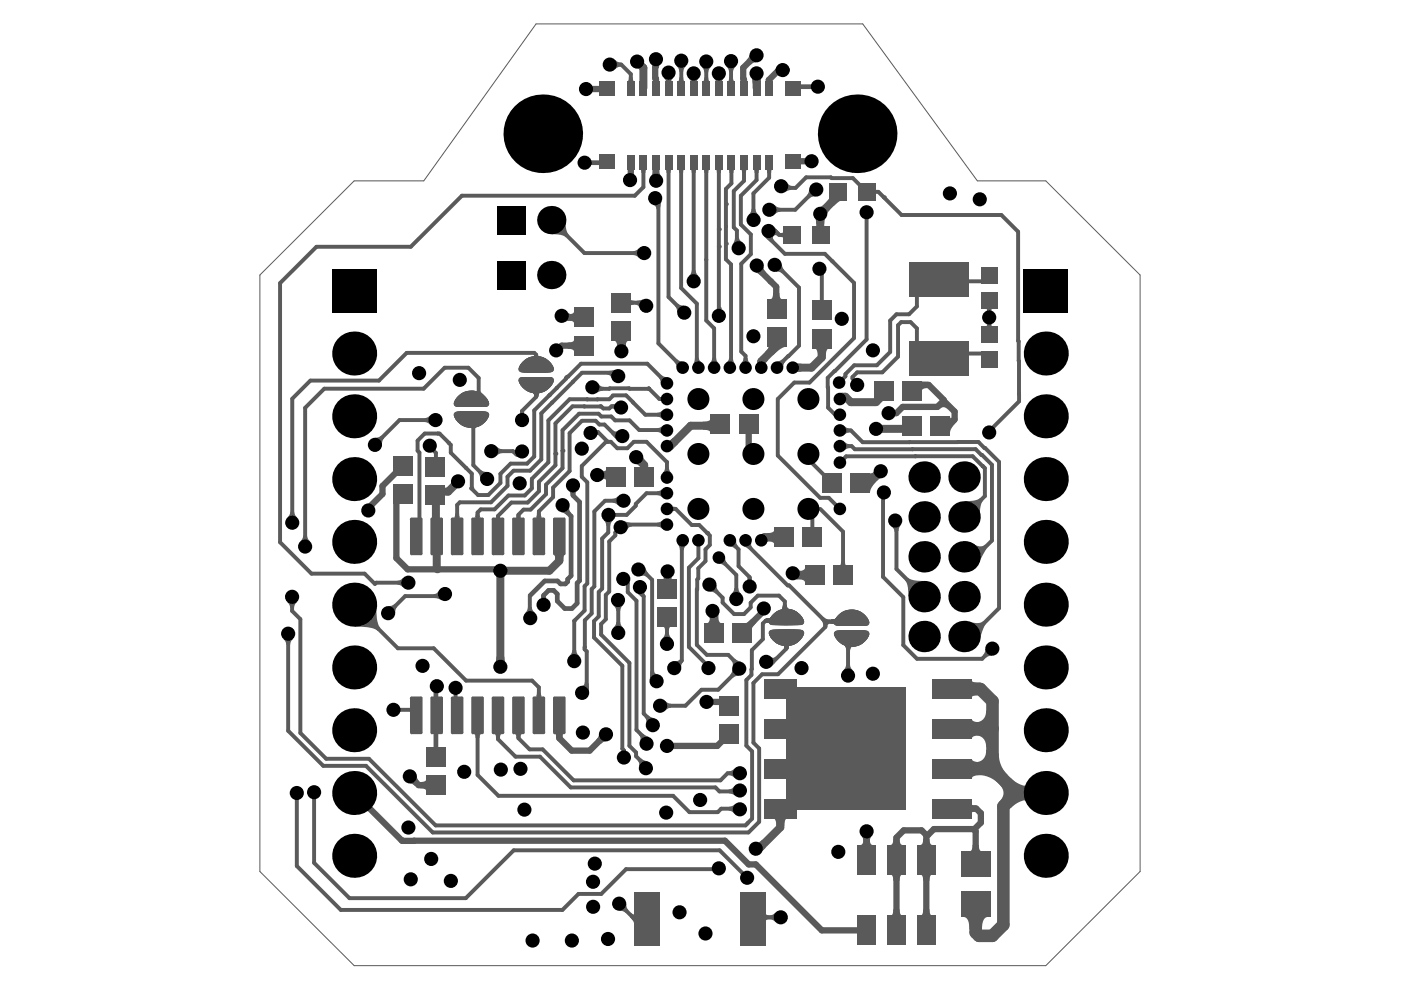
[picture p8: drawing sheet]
<svg xmlns="http://www.w3.org/2000/svg" width="297mm" height="210mm" viewBox="0 0 297 210" stroke-linecap="round" stroke-linejoin="round" font-family="sans-serif">
<path d="M55.1 58.3l20-20h14.8l23.8-33.2h69.2l24.3 33.2h14.5l20 20v126.5l-20 19.9h-146.6l-20-19.9z" fill="none" stroke="#5a5a5a" stroke-width=".21"/>
<g fill="#5a5a5a">
<path d="M60 135.4h2.1l-.4 .7-.2 .6h-.8l-.2-.6z"/>
<path d="M60.9 127.6h2.1l-.5 .6-.2 .7h-.8l-.1-.7z"/>
<path d="M61.5 108.5h.9l.1 .6 .5 .7h-2.1l.5-.7z"/>
<path d="M64.3 113.6h.8l.2 .6 .4 .6h-2.1l.5-.6z"/>
<path d="M75.1 132.9l4.7-4.7 .2 3.3 .3 1.2 .4 .5-.6 .6-.9-.5-.8-.2z"/>
<path d="M82.3 128.5l.8-.1 .5-.3 .6 .5-.3 .6-.1 .8z"/>
<path d="M79.5 92.8l.8-.1 .5-.3 .6 .5-.3 .6-.1 .8z"/>
<path d="M89 165.8a1.04 1.04 0 0 0 1.4-.7v2.7a1.03 1.03 0 0 0-1.4-.7z"/>
<path d="M86.9 166.1l1.5-1.5 .1 .6 .4 .5-.9 1-.6-.5z"/>
<path d="M91.9 126l.7-.2 .4-.5 .6 2-1.4-.5z"/>
<path d="M96.5 108.9h.8l.1 .6 .4 .2h-1.7l.3-.2z"/>
<path d="M90 88.6l.6-.1 .7-.5v2.1l-.7-.5-.6-.1z"/>
<path d="M100.4 155.6h1.7l-.3 .3-.1 .6h-.9l-.1-.6z"/>
<path d="M104.8 155.6h1.6l-.3 .3-.1 .6h-.8l-.1-.6z"/>
<path d="M109.1 155.6h1.7l-.4 .3-.1 .6h-.8l-.1-.6z"/>
<path d="M105.2 139.2h1.7l.2 1.1h-2.1z"/>
<path d="M100.8 108.9h.9l.1 .6 .3 .2h-1.7l.3-.2z"/>
<path d="M109.5 109.1h.8l.2 .6h-1.2z"/>
<path d="M101.3 100.2l.6-.6 .6 .4 .8 .1-1.5 1.4-.1-.7z"/>
<path d="M105.2 94.6l.7 .5 .6 .1v.9l-.6 .1-.7 .5z"/>
<path d="M108.5 95.9l.7-.6 .5 1.6z"/>
<path d="M110.3 87.1h.8l.1 .6h-1z"/>
<path d="M117.7 155.6h1.7l-.1 .9h-1.4z"/>
<path d="M113.8 146.8h.9l.1 .7 .3 .2h-1.7l.3-.2z"/>
<path d="M124 144.6l.8 .3 .1 1.7-1.6-1.2 .5-.2z"/>
<path d="M121.3 137.8h.9l.1 .7 .5 .6h-2.1l.5-.6z"/>
<path d="M114.8 126.2h1v.7h-1.1z"/>
<path d="M113.8 108.9h.9l.1 .6 .3 .2h-1.7l.3-.2z"/>
<path d="M117.4 117.6h2.4l-.3 .3-.1 1h-1.7v-1z"/>
<path d="M120.7 104.2h1.5l-.2 .8h-1z"/>
<path d="M113 83.3h1.4l-.2 .3-.1 .5h-.8l-.1-.5z"/>
<path d="M112.9 83.3h1.6l-.3 .2-.1 .6h-.8l-.1-.6z"/>
<path d="M113 83.3h1.4l-.2 .2-.1 .6h-.8l-.1-.6z"/>
<path d="M112.9 83.2h1.6l-.3 .2-.1 .7h-.8l-.1-.7z"/>
<path d="M112.9 83.1h1.6l-.3 .2-.1 .7h-.8l-.1-.7z"/>
<path d="M112.9 83h1.6l-.3 .2-.1 .7h-.8l-.1-.7z"/>
<path d="M112.9 82.9h1.6l-.3 .2-.1 .7h-.8l-.1-.7z"/>
<path d="M112.9 82.8h1.6l-.3 .2-.1 .6h-.8l-.1-.6z"/>
<path d="M112.9 82.6h1.6l-.3 .2-.1 .6h-.8l-.1-.6z"/>
<path d="M112.9 82.4h1.6l-.3 .2-.1 .7h-.8l-.1-.7z"/>
<path d="M112.9 82.3h1.6l-.3 .2-.1 .6h-.8l-.1-.6z"/>
<path d="M112.9 82.1h1.6l-.3 .2-.1 .6h-.8l-.1-.6z"/>
<path d="M112.9 81.9h1.6l-.3 .2-.1 .7h-.8l-.1-.7z"/>
<path d="M112.9 81.8h1.6l-.3 .2-.1 .6h-.8l-.1-.6z"/>
<path d="M113.3 76.3h.8l.1 .6 .3 .2h-1.6l.3-.2z"/>
<path d="M113.3 76.1h.8l.1 .7 .3 .2h-1.6l.3-.2z"/>
<path d="M113.3 76h.8l.1 .6 .3 .2h-1.6l.3-.2z"/>
<path d="M113.3 75.8h.8l.1 .6 .3 .2h-1.6l.3-.2z"/>
<path d="M113.3 75.6h.8l.1 .7 .3 .2h-1.6l.3-.2z"/>
<path d="M113.3 75.4h.8l.1 .7 .3 .2h-1.6l.3-.2z"/>
<path d="M113.3 75.3h.8l.1 .6 .3 .2h-1.6l.3-.2z"/>
<path d="M120.4 72.6a1.04 1.04 0 0 0 1.3-.6v2.6a1.04 1.04 0 0 0-1.3-.6z"/>
<path d="M119.9 46.7a4.6 4.6 0 0 0 .7 3l-.6 .6a4.1 4.1 0 0 0-3.1-.6z"/>
<path d="M133.8 193.6a.31 .31 0 0 0 .3 .3 .31 .31 0 0 0 .3-.2l.1-.1v2.3l-.3-.6-.6-.8z"/>
<path d="M131.3 193.1l1.5-1.5 .1 .8 .3 .6-.6 .5-.5-.3z"/>
<path d="M127 155.7l1.5 1.5-.6 .1-.5 .4-1-.9 .4-.6z"/>
<path d="M135.5 155.9l.8-.3 1.3 .7-1.9 .8 .1-.7z"/>
<path d="M130.7 131.9h.8l.2 .6 .4 .6h-2.1l.5-.6z"/>
<path d="M130 128.3l2.1-.1-.4 .7-.2 .6-.8 .1-.2-.7z"/>
<path d="M135.1 125.8l1.6-.3-.1 .3 .2 .4-.8 .4z"/>
<path d="M127.9 110.2l2.1 .1-.5 .6-.1 .6h-.9l-.1-.7z"/>
<path d="M132.2 110.4l1.4 .4 .4 .8-.6 .2-.4 .6z"/>
<path d="M127.2 100a1.04 1.04 0 0 0 1.4-.6v2.6a1.04 1.04 0 0 0-1.4-.6z"/>
<path d="M134.9 98.4l1.5-1.5 .6 .9-1.2 1.2z"/>
<path d="M127.7 99.7l.5 .3h.7v1.4l-.7 .1-.5 .3z"/>
<path d="M129.9 105.8l.6-.2 .6-.5v2.1l-.6-.5-.6-.1z"/>
<path d="M126.9 81.3l.5 .6 .6 .1-.2 .9-1.4 .5z"/>
<path d="M129.6 85.7l.9-.2-.3 1.3-.6-.2z"/>
<path d="M129.9 91.2l.6 .3 .5-.2-.3 2-1.2-1.3z"/>
<path d="M130.1 72.2h3.3a1.3 1.3 0 0 0-.8 1.7h-1.7a1.3 1.3 0 0 0-.8-1.7z"/>
<path d="M129.2 78.6l1.4-.3-1 1.9-.3-.6-.6-.2z"/>
<path d="M130.9 72.4h1.7l.2 1h-2.1z"/>
<path d="M133.6 63.3l.3 .4 .6 .1v.8l-.6 .1-.3 .3z"/>
<path d="M135.1 63.8l1.4-.4-.9 1.9-.4-.5-.6-.2z"/>
<path d="M135.6 35.8h1.6l-.3 .2-.1 .7h-.8l-.1-.7z"/>
<path d="M133.3 16.4h.9l.1 .6 .2 .2h-1.5l.2-.2z"/>
<path d="M141 148.6l.6 .5 .7 .1v.8l-.7 .2-.6 .5z"/>
<path d="M143.1 140.2l.6-.1 .6-.4 .6 .6-.4 .6-.1 .6z"/>
<path d="M140.6 132.9h1.6l-.3 .2-.1 .6h-.8l-.1-.6z"/>
<path d="M139.3 110.8l.6-.1 .6-.4v1.9l-.6-.4-.6-.2z"/>
<path d="M143.7 115.4l1.8 .2-.4 .5-.1 .6-.9-.2z"/>
<path d="M139.3 104.2l.6-.2 .6-.4v1.9l-.6-.4-.6-.1z"/>
<path d="M141 99.2h.8l.2 .6 .3 .5h-1.8l.4-.5z"/>
<path d="M149 89.4a1.31 1.31 0 0 0 1.7-.8v3.4a1.09 1.09 0 0 0-1.4-.9h-.3z"/>
<path d="M139.4 90.8l.6-.2 .5-.3-.1 1.8-.5-.4-.6-.1z"/>
<path d="M139.3 87.5l.6-.1 .6-.4v1.9l-.6-.4-.6-.2z"/>
<path d="M147.3 76.1l.9-.3 .1 .6 .4 .4-1.8 .5z"/>
<path d="M143 76.8l.6-.6 .5 .3 .6 .1-1.3 1.3-.1-.6z"/>
<path d="M146.7 57.3h.8l.2 .6 .4 .7h-2.1l.5-.7z"/>
<path d="M143.1 64.9l.6-.5 .6 .3 .8 .1-1.5 1.5-.1-.8z"/>
<path d="M141 35.8h1.5l-.2 .2-.1 .7h-.9l-.1-.7z"/>
<path d="M143.6 35.8h1.6l-.3 .2-.1 .7h-.8l-.1-.7z"/>
<path d="M146.3 35.8h1.6l-.3 .2-.1 .7h-.8l-.1-.7z"/>
<path d="M149 35.8h1.5l-.2 .2-.1 .7h-.9l-.1-.7z"/>
<path d="M141.3 16.4h.9l.1 .6 .2 .2h-1.5l.2-.2z"/>
<path d="M144 16.4h.9v.6l.3 .2h-1.6l.3-.2z"/>
<path d="M146.7 16.4h.8l.1 .6 .3 .2h-1.6l.3-.2z"/>
<path d="M149.3 16.4h.9l.1 .6 .2 .2h-1.5l.2-.2z"/>
<path d="M143.4 13.9h2.1l-.5 .7-.1 .6h-.9l-.1-.6z"/>
<path d="M148.7 14.1h2.1l-.5 .6-.1 .7h-.9l-.1-.7z"/>
<path d="M140.7 16.5h2.1l-.5 .6-.1 .6h-.9l-.1-.6z"/>
<path d="M146 16.6h2.1l-.4 .6-.2 .7h-.8l-.2-.7z"/>
<path d="M162.4 193.7l.2 .3 .6 .1v.8l-.6 .1-.2 .3z"/>
<path d="M163.2 194.1l.6-.2 .7-.5v2.1l-.7-.4-.6-.2z"/>
<path d="M160.7 178.5h.4l.5-.5 .7 1.7-.6 .7z"/>
<path d="M154.5 163.5l.7-.1 .6-.5v2.1l-.6-.5-.7-.1z"/>
<path d="M154.5 167.4l.6-.2 .6-.5 .3 2.1-.7-.4-.7-.2z"/>
<path d="M154.6 171l.6-.1 .7-.4-.2 2-.6-.5-.6-.1z"/>
<path d="M155.2 141.8l1.5 1.5-.8 .1-.5 .3-.6-.6 .3-.5z"/>
<path d="M155.1 140.1l.7-.4 1.4 .6-1.9 1 .1-.7z"/>
<path d="M163.5 139.3l.5 .2 .5-.3-.2 1.3-.6 .7z"/>
<path d="M162.5 131.2l1-.1-.3 1.2-.2-.2-.7-.1z"/>
<path d="M162.4 131.2l1.1-.3-.2 1.4-.3-.2-.7-.1z"/>
<path d="M162.3 131.2h1.1l-.3 1.1-.1-.2-.7-.1z"/>
<path d="M162.4 131.2l.8-.1 .3-.2v1.4l-.3-.2-.8-.1z"/>
<path d="M162.4 131.2l.6-.1 .4-.3 .3 1.6-.4-.3-.9-.1z"/>
<path d="M162.4 131.2l.9-.1 .2-.3 .3 1.6-.3-.3-1-.1z"/>
<path d="M162.5 131.2l.8-.1 .2-.3 .5 1.6-.4-.3-.9-.1z"/>
<path d="M162.5 131.2l.8-.1 .2-.3 .6 1.6-.4-.3-.9-.1z"/>
<path d="M162.6 131.2l.8-.1 .2-.3 .7 1.6-.4-.3-1-.1z"/>
<path d="M162.8 131.2l.8-.1 .1-.3 .8 1.6-.5-.3-.9-.1z"/>
<path d="M162.9 131.2l.8-.1 .1-.3 .9 1.6-.7-.3-.7-.1z"/>
<path d="M163.1 131.2l.7-.1 .1-.3 .9 1.6-.6-.3-.8-.1z"/>
<path d="M163.1 131.2l.8-.1 .1-.3 .9 1.6-.7-.3-1-.1z"/>
<path d="M163.3 131.2l.7-.1 .1-.3 1 1.6-.7-.3-1-.1z"/>
<path d="M157.4 132.2a1.18 1.18 0 0 0 1.4-.5l.5-.5 1.1 .8-1 1.2-.1 .3 .1 .4z"/>
<path d="M155.7 124.7h.8l.2 .6 .5 .6h-2.1l.4-.6z"/>
<path d="M158.5 122.4h.9l.1 .6h-1.1z"/>
<path d="M162.5 113a1.31 1.31 0 0 0 1.7-.8v3.4a1.31 1.31 0 0 0-1.7-.9z"/>
<path d="M161.8 113.3l1.6-.3 .1 1.7-.8 .2z"/>
<path d="M157.6 115.8l1.7-.8v.6l.3 .5-.9 .3z"/>
<path d="M152.4 119.5l1.3-1.3 .1 .7 .4 .5-.6 .6-.5-.3z"/>
<path d="M154.7 115.9l1.4-1.3 .1 .7 .3 .5-.6 .5-.5-.3z"/>
<path d="M157.7 75.9h.8l.1 .6 .4 .5h-1.9l.4-.5z"/>
<path d="M154.6 75.8l.8 .2 .4 1.2-1.8-.4 .4-.4z"/>
<path d="M161.4 75.5l1.4 .9-.5 .6-1.7-.1z"/>
<path d="M160.2 57.8l1.7-1.2 .1 .5 .4 .6-1.2 .7z"/>
<path d="M164.2 48.1l1.2 1.3-.5 .7-.5-.2-.4 .2z"/>
<path d="M162.1 50.2l2-.2-.2 .5 .3 .5-.8 .4z"/>
<path d="M155.8 50.5l.9-.3 .1 .7 .6 .4-2.1 .6z"/>
<path d="M164.2 43.4l.6 .5 .6 .2v.8l-.6 .2-.6 .4z"/>
<path d="M159.3 44.3h.9l.1 .6 .5 .6-2.1 .1 .5-.6z"/>
<path d="M162.3 35.8h1.6l-.3 .2-.1 .7h-.8l-.1-.7z"/>
<path d="M159.6 35.8h1.6l-.3 .2-.1 .7h-.8l-.1-.7z"/>
<path d="M157 35.8h1.5l-.3 .2v.7h-.9l-.1-.7z"/>
<path d="M154.3 35.8h1.6l-.3 .2-.1 .7h-.8l-.1-.7z"/>
<path d="M154.6 16.4h.8l.1 .6 .3 .3-1.5-.1 .2-.2z"/>
<path d="M153.9 14h2.1l-.4 .7-.2 .6h-.8l-.2-.6z"/>
<path d="M159.4 16.6h2.1l-.2 1.1h-1.7z"/>
<path d="M166.2 136.9h1v.6h-.9z"/>
<path d="M166.2 136.9h1.1l-.1 .6h-.9z"/>
<path d="M166 136.8h1.5l-.3 .2v.5h-.9l-.1-.5z"/>
<path d="M165.9 136.7h1.7l-.3 .2-.1 .6h-.9l-.1-.6z"/>
<path d="M165.9 136.6h1.7l-.3 .2-.1 .7h-.9l-.1-.7z"/>
<path d="M165.9 136.5h1.7l-.3 .2-.1 .7h-.9l-.1-.7z"/>
<path d="M165.9 136.3h1.7l-.3 .3-.1 .6h-.9l-.1-.6z"/>
<path d="M165.9 136.2h1.7l-.3 .2-.1 .6h-.9l-.1-.6z"/>
<path d="M165.9 136h1.7l-.3 .2-.1 .7h-.9l-.1-.7z"/>
<path d="M165.9 135.8h1.7l-.3 .2-.1 .7h-.9l-.1-.7z"/>
<path d="M165.9 135.7h1.7l-.3 .2-.1 .6h-.9l-.1-.6z"/>
<path d="M166.1 136.8h1.3l-.2 .2v.5h-.9v-.5z"/>
<path d="M165.9 135.5h1.7l-.3 .2-.1 .7h-.9l-.1-.7z"/>
<path d="M165.9 135.3h1.7l-.3 .2-.1 .7h-.9l-.1-.7z"/>
<path d="M174.6 130.8l.6 .4 .8 .2 .2 .8a.7 .7 0 0 0-.8 .7l-.8-.1-.2-.8-.4-.6z"/>
<path d="M176.3 131.4l1-.1-.3 1.2-.3-.2-.7-.1z"/>
<path d="M176.2 131.4l1.2-.3v1.5a.69 .69 0 0 0-.8-.4h-.5z"/>
<path d="M176 131.4h1.2l-.2 1.1-.4-.2-.6-.1z"/>
<path d="M176.2 131.4a1.3 1.3 0 0 0 1.3-.4v1.6a.71 .71 0 0 0-.8-.4h-.5z"/>
<path d="M176.2 131.4l.7-.1 .4-.3 .3 1.6-.4-.3-.9-.1z"/>
<path d="M177.3 131.4l.7-.1 .1-.3 1 1.6-.7-.3-.7-.1z"/>
<path d="M176.2 131.4l.9-.1 .2-.3 .4 1.6-1.3-.4z"/>
<path d="M176.3 131.4l.8-.1 .2-.3 .5 1.6-1.3-.4z"/>
<path d="M176.4 131.4l.8-.1 .1-.3 .7 1.6-1.4-.4z"/>
<path d="M176.5 131.4l.8-.1 .1-.3 .7 1.6-.6-.3-.7-.1z"/>
<path d="M176.6 131.4l.8-.1 .1-.3 .8 1.6-.6-.3-.8-.1z"/>
<path d="M176.8 131.4l.7-.1 .1-.3 .9 1.6-.6-.3-.8-.1z"/>
<path d="M176.9 131.4l.7-.1 .1-.3 .9 1.6-.6-.3-.7-.1z"/>
<path d="M177 131.4l.7-.1 .1-.3 .9 1.6-.6-.3-.7-.1z"/>
<path d="M177.1 131.4l.8-.1v-.3l1 1.6-.6-.3-.8-.1z"/>
<path d="M177.4 131.4l.8-.1v-.3l1 1.6-.6-.3-.7-.1z"/>
<path d="M172.5 73.8h3.4a1.3 1.3 0 0 0-.8 1.7h-1.7a1.3 1.3 0 0 0-.9-1.7z"/>
<path d="M169 77l.9 .1v1.7l-.9 .1z"/>
<path d="M175.9 40.9l3.3 1.6a2.51 2.51 0 0 0-2.4 1.2l-2.1-.4 1.3-1.6 .2-.4z"/>
<path d="M173.9 43.8l.9-.6 1.2 1.2-.6 .9z"/>
<path d="M172.9 46.4h2.1l-.2 1.1h-1.7z"/>
<path d="M189.4 192.8h1.3a1.04 1.04 0 0 0 .7 1.3h-2.7a1.04 1.04 0 0 0 .7-1.3z"/>
<path d="M183.1 177.8h1.3a1.04 1.04 0 0 0 .7 1.4h-2.7a1.04 1.04 0 0 0 .7-1.4z"/>
<path d="M189.4 177.8h1.3a1.04 1.04 0 0 0 .7 1.4h-2.7a1.04 1.04 0 0 0 .7-1.4z"/>
<path d="M188.7 185.4h2.7a1.02 1.02 0 0 0-.7 1.3h-1.3a1.02 1.02 0 0 0-.7-1.3z"/>
<path d="M182.7 177.3h2.1l-.3 .5-.1 .7h-1.3l-.1-.7z"/>
<path d="M179.5 135.8h1.4l-.7 .6z"/>
<path d="M179.3 135.7h2.1l-.6 .2-.7 .6-.6-.6 .1-.2z"/>
<path d="M179.3 135.5h2.4l-.7 .2-.8 .7-.7-.5a.23 .23 0 0 0 .2-.3 .23 .23 0 0 0-.4-.1z"/>
<path d="M189 111.6l2-.4-.4 .8-.1 .6-.8 .2-.2-.7z"/>
<path d="M184.4 100.4l.7-.2 .5-.4 .6 1.8a4.9 4.9 0 0 0-1.8 2.9z"/>
<path d="M185.2 99.9l1.5 1.5-.9 .6-1.2-1.2z"/>
<path d="M195.7 192.8h1.4a1.04 1.04 0 0 0 .6 1.3h-2.6a1.04 1.04 0 0 0 .6-1.3z"/>
<path d="M195.7 177.8h1.4a1.04 1.04 0 0 0 .6 1.4h-2.6a1.04 1.04 0 0 0 .6-1.4z"/>
<path d="M195.1 185.4h2.6a1.02 1.02 0 0 0-.6 1.3h-1.4a1.02 1.02 0 0 0-.6-1.3z"/>
<path d="M201.4 88.2a.27 .27 0 0 0 .1 .4 .27 .27 0 0 0 .4-.1l1 .9a3.9 3.9 0 0 0-1.5 2.4z"/>
<path d="M195.4 80.9h1.4v1.4a1.05 1.05 0 0 0-1.4 .6z"/>
<path d="M200.1 84.9l.9 1.9a1.12 1.12 0 0 0-1.8-.1z"/>
<path d="M215.6 166.8l1.3-.1 .5-.3v3.4l-.5-.2-1.3-.1z"/>
<path d="M211.8 166.3l2.5-1.4a6.2 6.2 0 0 0 4.5 1.9v2.7a6.2 6.2 0 0 0-4.5 1.8l-2.5-1.3a2.35 2.35 0 0 0 0-3.7z"/>
<path d="M206.4 153.2a2.36 2.36 0 0 0 2.7-2.7l2.7 4-2.7 4a2.35 2.35 0 0 0-2.7-2.6z"/>
<path d="M208.9 137.5l1.5 1.5-.8 .1-.6 .4-.6-.6 .4-.6z"/>
<path d="M120.4 66.6a1.04 1.04 0 0 0 1.3-.6v2.6a1.04 1.04 0 0 0-1.3-.6z"/>
<path d="M120.4 66.2l.4 .3 .6 .1-.3 1.4-1.2 .2z"/>
<path d="M118.9 108.6l1.8-1.1v.6l.4 .6-.9 .5z"/>
<path d="M136.8 120.3l.7 1.3-.4 .8-.6-.3-.6 .1z"/>
<path d="M135.2 161.3l.7-.5 1.4 .6-1.8 1.1v-.7z"/>
<path d="M134.2 53.2l.7-.1 .6-.5v2.1l-.6-.5-.7-.1z"/>
<path d="M130.4 12.6l.6 .5 .6 .2v.8l-.6 .2-.6 .4z"/>
<path d="M141 134.2h.8l.2 .6 .5 .7h-2.1l.4-.7z"/>
<path d="M142.6 107.3l.6 .2v.8l-.6 .2z"/>
<path d="M141.9 93.4l.7-.5 1.2 1.2-1.1 1z"/>
<path d="M139.7 80.1l.5-.6 .5 .3 .7 .1-1.3 1.4-.1-.7z"/>
<path d="M158.9 11.6l1.4 1.6-.6 .1-.5 .4-.9-1 .4-.5z"/>
<path d="M169 121.1a1.31 1.31 0 0 0 1.7-.8v3.3a1.31 1.31 0 0 0-1.7-.8z"/>
<path d="M169.4 120.8l.3 .2 .7 .1-.6 1.7h-1z"/>
<path d="M166.9 38.7l.5 .6 .6 .1-.2 .9-1.4 .5z"/>
<path d="M171.6 40.1l1.3 1.6h-.7l-.6 .4-.5-.7 .3-.5z"/>
<path d="M206.4 161.6a2.36 2.36 0 0 0 2.7-2.6l2.7 .8a6.2 6.2 0 0 0 1.8 4.5l-1.8 1.9a6.2 6.2 0 0 0-4.6-1.9z"/>
<path d="M84.3 123.1l.6-.1 .6-.5v2.1l-.6-.5-.6-.1z"/>
<path d="M136.7 152.1l.7-.4 1.4 .6-1.8 1.1v-.7z"/>
<path d="M137.8 142.4l.9-.3 .1 .6 .5 .2-1.6 1.2z"/>
<path d="M111.9 128.7h.9l.1 .6 .5 .6-2.1 .2 .5-.7z"/>
<path d="M138.5 43.4l1.8-.9-.3 1.4-.8 .5-.2-.6z"/>
<path d="M138.3 35.8h1.6l-.2 1.4h-1.3z"/>
<path d="M138.4 36.1h1.3l.1 .7 .3 .4-2.1 .1 .3-.5z"/>
<path d="M163.7 173.4h3.4a1.3 1.3 0 0 0-.8 1.7h-1.7a1.3 1.3 0 0 0-.9-1.7z"/>
<path d="M179.1 136.5l1.5 .7-.3 .2-.1 .6-.8-.4z"/>
<path d="M179 136.8l1.6 .3a.6 .6 0 0 0-.4 .8l-.8-.1-.1-.7z"/>
<path d="M179 136.6l1.6 .5a.57 .57 0 0 0-.4 .9l-.8-.2-.1-.8z"/>
<path d="M179 136.8l1.6 .1-.3 .2-.1 .7h-.8l-.1-.7z"/>
<path d="M179 136.8h1.6l-.3 .2-.1 .7h-.8l-.1-.7z"/>
<path d="M179 136.7l1.6 .1-.3 .2-.1 .6h-.8l-.1-.6z"/>
<path d="M179 136.7h1.6l-.3 .2-.1 .6h-.8l-.1-.6z"/>
<path d="M179 136.5h1.6l-.3 .2-.1 .7h-.8l-.1-.7z"/>
<path d="M179 136.3h1.6l-.3 .3-.1 .6h-.8l-.1-.6z"/>
<path d="M179 136.8l1.6 .2-.3 .2-.1 .7-.8-.1-.1-.7z"/>
<path d="M179.4 140.9h.8l.2 .6 .5 .7h-2.1l.4-.7z"/>
<path d="M166 128.4h.8l.1 .6 .3 .2-1.6 .1 .3-.3z"/>
<path d="M166 128.9h.8l.1 .6 .3 .2h-1.6l.3-.2z"/>
<path d="M166 128.7h.8l.1 .6 .3 .2h-1.6l.3-.2z"/>
<path d="M166 128.6h.8l.1 .6 .3 .2h-1.6l.3-.2z"/>
<path d="M166 128.5h.8l.1 .7 .3 .2h-1.6l.3-.2z"/>
<path d="M166 128.4h.8l.1 .7 .3 .2h-1.6l.3-.2z"/>
<path d="M166 128.3l.8-.1 .1 .7 .3 .2-1.6 .2 .3-.3z"/>
<path d="M166 128.3h.8l.1 .6 .3 .2-1.6 .1 .3-.2z"/>
<path d="M166 128.4l.8-.2 .1 .6 .4 .3-1.7 .3 .3-.4z"/>
<path d="M177.7 131.4l.7-.1 .1-.3 1 1.6-.6-.3-.8-.1z"/>
<path d="M178 131.4l.6-.1 .2-.4 .8 1.5-1.1-.2z"/>
<path d="M150.6 130.5h1.7a1.31 1.31 0 0 0 .8 1.7h-3.4a1.31 1.31 0 0 0 .9-1.7z"/>
<path d="M191.9 123.1l.6-.6a4.7 4.7 0 0 0 3.4 .7l-3.3 3.3-.2-2.2z"/>
<path d="M150.3 130.8l2-.5v1.1l-1.7 .4-.1-.7z"/>
<path d="M150.4 125.4l1.5-1.4 .1 .7 .4 .6-.6 .6-.6-.4z"/>
<path d="M178.3 119.1h.9l.1 .6 .3 .2h-1.7l.3-.2z"/>
<path d="M179 90.3l.6 .4 .5 .1v.9l-.5 .1-.6 .4z"/>
<path d="M162.7 73.5h4.1a4.5 4.5 0 0 0-2.9 1.8l-1.8-.6 .8-.9v-.3z"/>
<path d="M164.7 76.6l.6-.1 .6-.3 .6 .5-.4 .5v.7z"/>
<path d="M151 75.9h.8l.2 .6 .3 .5h-1.8l.4-.5z"/>
<path d="M163.9 62.1h1.3a1.04 1.04 0 0 0 .7 1.3h-2.7a1.04 1.04 0 0 0 .7-1.3z"/>
<path d="M165.7 55.9l.2 .8 .4 .6-.5 .7-.6-.4h-.7z"/>
<path d="M165.4 49.4l.6-.1 .2-.3v1.7l-.2-.4-.6-.1z"/>
<path d="M151.6 35.8h1.6l-.3 .2-.1 .7h-.8l-.1-.7z"/>
<path d="M152 16.4h.8l.1 .6 .3 .2h-1.6l.3-.2z"/>
<path d="M151.4 16.6h2.1l-.5 .6-.2 .7h-.8l-.2-.7z"/>
<path d="M204.2 194.4h5.3a1.51 1.51 0 0 0-1.2 1.7l-.1 1h-2.7a2.43 2.43 0 0 0-1-2.7z"/>
<path d="M206.2 179.1h1.3a1.04 1.04 0 0 0 .7 1.4h-2.7a1.04 1.04 0 0 0 .7-1.4z"/>
<path d="M206.1 170.5l.2 .2 .7 .1v1.3l-.7 .1-.2 .1z"/>
<path d="M206.1 152.5l.2 .4 .4 .1 2 .2v2.7l-2 .1-.4 .2-.2 .3z"/>
<path d="M206.1 144.3l.4 .3 1.3 .1v2.7l-1.3 .1-.4 .3z"/>
<path d="M206.2 115.2a2.08 2.08 0 0 0 2.7 .2l.2 1-1.8 3.2z"/>
<path d="M179 93.7l.6 .3 .5 .2v.8l-.5 .1-.6 .4z"/>
<path d="M206.1 161l.2 .3 .4 .2 2 .1v2.7l-2 .2-.4 .1-.2 .4z"/>
<path d="M205.4 131.8a3 3 0 0 0 3.1-.2l.4 .8-.5 1.1-.8 2.4z"/>
<path d="M204.4 106.3l2.2-.2 1.3-.5 .5 .5a4.7 4.7 0 0 0-.7 3.5z"/>
</g>
<g fill="none" stroke="#5a5a5a" stroke-width=".83">
<path d="M68.8 82.4l-4.1 4.1M88.5 95.6l.4 .4M88.5 93.4l1.5-1.5h3.2l1.9 2M92.4 96v2.2M92.8 91.9h.1M95.1 93.9h.1M104.2 95.7h4.6l.8 .8M88.9 113.1l-.6 .6M97.5 106.5l-.6 .6M99.9 103.5l1.5 1.5M101.3 108.7v5M105.6 109.4v4.3"/>
<path d="M109.9 109.1v4.6M61.9 126.5v3l1.8 1.8M79.8 123.5l-.3 .3M82.3 129.8v.2M94.3 125.9l-.4 .5h-8M63.7 155.4l5.5 5.5M87.1 150.5l1.2 1.2M96.6 151.3l.3 .4M105.6 151.7v5l3.7 3.7M109.9 151.7v4.8M101.3 164.3l4.4 4.4"/>
</g>
<path d="M85.4 98.7h.1M81.1 103.1v1.6M86.4 120.7h6.4M85.2 178.3h2.6M86.9 164.6l1.9 1.9h3.6" fill="none" stroke="#5a5a5a" stroke-width="1.3"/>
<path d="M92.6 145.5l-.2 .2" fill="none" stroke="#5a5a5a" stroke-width="1"/>
<path d="M92.4 113.6l.2 .1M92.4 104.2h2.6" fill="none" stroke="#5a5a5a" stroke-width="1.7"/>
<circle cx="99.9" cy="103.5" r=".42" fill="#5a5a5a"/>
<g fill="none" stroke="#5a5a5a" stroke-width=".83">
<path d="M99.3 78l2.2 2.1M98.8 99.3h.1M98.9 99.3l1.1 1.1-.1 3.1M100.4 98.6l2.9 3M101.5 83.2l.7 .7M102.2 87.6l-.2 .2v1.2l-1.6 1.6M108.3 98.3l-2.2 2.2v1.9l-2.6 2.6h-2.1M108.9 99.8l-1.3 1.3v1.9l-3.5 3.5M110.7 87.1v2M112.7 99.5l-.3 .3M114.3 108.4v5.3M112.4 126.2v4.9"/>
<path d="M121.8 131.6h.1M121.8 131.6v.1M124 137.2l-.1 .5 .5 .4v7.8l-1 1M124.5 123.7l-.6 .6v5.2l-2.1 2.1M112.3 158.9h2.7M112.8 144.3l1.5 1.4M122.6 189.5l-3.3 3.4"/>
</g>
<path d="M119.3 107.1h.1M118.6 151.7v4.8l2.6 2.7" fill="none" stroke="#5a5a5a" stroke-width="1.3"/>
<path d="M122.1 102.3l-.6 .6v2.1l1.4 1.4M121.1 122.1l-.7 .7v.5l-.5 .5h-1.1l-.6-.6h-2.7l-3.1 3M122.9 123.1l-.5 .5v4.3l-1.1 1.1h-1.5l-1.6-1.6v-1.5l-.8-.7h-1.1l-1 1v2" fill="none" stroke="#5a5a5a" stroke-width="1"/>
<path d="M118.6 113.7v5.2" fill="none" stroke="#5a5a5a" stroke-width="1.7"/>
<g fill="#5a5a5a">
<circle cx="123.3" cy="95.1" r=".67"/>
<circle cx="119.3" cy="95.6" r=".42"/>
</g>
<path d="M119.3 95.6v3.7" fill="none" stroke="#5a5a5a" stroke-width=".83"/>
<circle cx="117.8" cy="96.2" r=".42" fill="#5a5a5a"/>
<g fill="none" stroke="#5a5a5a" stroke-width=".83">
<path d="M129.3 13.7h2.4l2 2v2.9M123.6 34.5h.3M128.7 34.3l-.2 .2M136.4 34.3v5.4M113.3 74.8l.4 .4v2M123.2 77.1l-3.2 3v.2M130.4 79l.7 .7M131.6 64.2h4.7l.7 .6M113.7 81.7v2.4M114.8 97.4l-1.9 1.9M116.3 98l-3.5 3.5v2M116.4 83.9l-3.1 3.1"/>
<path d="M116.4 83.9h.1M116.6 83.7h.1M116.6 83.7l-.2 .2M117.1 85.4l-2.3 2.2M117.8 96.2v2.5l-3.5 3.4v2.1M118 82.3l-1.4 1.4M118 82.3h.1M119.3 99.3l-3.5 3.5v2M120.8 99.9l-3.5 3.5v2M122.8 87.7l-3.5 3.5M123.4 98.8v2.3l1.1 1.2M123.4 89.2l-2.6 2.6"/>
<path d="M123.9 86.2h-2.5l-3.6 3.6M124.5 84.7h-3.7l-4.5 4.4M125.6 82.1l.3 .3h11.7M126.3 89.2l.8 .8h1.1l2.4 2.5h1.3M126.6 91.8l.2-.2 2.1 2.1M126.9 87.7l.6 .6h2.1l.8 .8h3.1l2 2.1M127.3 86.2h.2l.4 .4h1.3l.4-.4h1.8l.3 .2M128.5 93.7h1M129.9 83.9l-.7 .8h-2.5M129.9 83.8h2.8l4.1 4.1M130.9 95h2.1M134.4 93.7h2.7"/>
<path d="M137.6 82.4h.1M128.3 106.2h3.9M129 109.2v3.7l-1.3 1.3M130.5 109.2h2.4M131.6 111.8h.1M132.1 111.2l-1.6 1.7v.6l-1.3 1.3M137.1 104.6l-2.3 2.3v.3M127.7 124.8l-.8 .7v5.2l-1 1M129.2 125.4l-.8 .7v5.2l-1 1M131 127.2l-.1 .2 .2 .2v5.9M132.1 122.7l1 1v1.8l1.8 1.9M135.7 124.5h-.7l-.3 .2 1.8 1.8"/>
<path d="M135.8 120.5l-.5-.4v.6M146.1 137.2l4.1 4.1v.3M147.7 136.7l2.2 2.2M148.1 122.6l-.3 .3v2.1M131.9 158.8l.4 .3v1.5M133.4 158.1l1.5 1.4v.8M134.9 154.8l2.2 2.1v.8M139.9 149.6h5.4M144.6 140l-1.7 1.7M136.9 162.4v.5M136.9 162.4h.1M142.7 168.7l3.5 3.5"/>
<path d="M131.3 191.6l3.1 3.2h2.7"/>
</g>
<path d="M128.7 18.7l-.2 .2M133.7 34.3v2.7M123.7 73.3h-4.6l-1 1M126.6 100.7h3.6l.4 .4" fill="none" stroke="#5a5a5a" stroke-width="1.3"/>
<path d="M136.4 14.4v4.2M131.6 70.2l.1 .1v4.2M134.9 96.9l1.7 1.7v2.5" fill="none" stroke="#5a5a5a" stroke-width="1.7"/>
<circle cx="141.4" cy="125.7" r=".85" fill="#5a5a5a"/>
<path d="M141.5 125.5l-.1 .2" fill="none" stroke="#5a5a5a" stroke-width="1.7"/>
<path d="M146.7 111.3h1.5l1.8 1.7M148.1 114.6v3.8l-2 2M149.6 116.5v2.5l-1.5 1.5" fill="none" stroke="#5a5a5a" stroke-width=".83"/>
<circle cx="150" cy="113" r=".42" fill="#5a5a5a"/>
<path d="M139.6 72.8l5.1 5.1M141.7 63l3.4 3.3M144.4 61.1l3.3 3.3M147.7 77.6l.4 .3M149.7 68l1.7 1.6v8.3M139.8 84.6h1.6M141.2 91.2l.2 .1M141.4 98h.1M141.4 98v3.2M144.7 114.6l-.1 .1M150 113l.5 .6v2l-.9 .9" fill="none" stroke="#5a5a5a" stroke-width=".83"/>
<circle cx="147.1" cy="59.6" r=".42" fill="#5a5a5a"/>
<path d="M144.4 18.6h.1M141.7 34.7h.1M149.7 55v.1" fill="none" stroke="#5a5a5a" stroke-width=".83"/>
<circle cx="144.4" cy="18.6" r=".42" fill="#5a5a5a"/>
<g fill="none" stroke="#5a5a5a" stroke-width=".83">
<path d="M141.7 15.4v3.2M147.1 15.6v3M153.9 55l1.1 1.1M156.2 48.9v4.1M159.7 41v5.6M155 77.7l-.3 .2M157.2 74.5l.9 1v2.4M164.7 77.9h.1M154.7 114.6l1.9 1.9v3.5M158.1 114.6v.6M154.4 138.9l2 1.9v.7M156.1 121.9v5.1"/>
<path d="M158.9 122.4v2M161.7 135.5l-2.3 2.4-.1 5.2-1.1 1.1M164.4 131.5l-2.1 .1-.6 .6M165.2 126.3h-4.5l-1.5 1.5v1l-1.5 1.4h-2.1l-2.4-2.4v-1.1M158.2 158.1l1.3 1.2M159.7 157.5l1.3 1.2M162.4 140.3l.8 .7M164.9 143h-3.3l-1.9 1.8M152.9 171.5h3.8l.2 .1M156.9 163.9h-2.6l-1.5 1.6M156.9 167.6l-.2 .2M158.5 174.6h.1"/>
<path d="M159.5 173.6l-1.4 1.4M160 194.5l-.3 .3"/>
</g>
<path d="M164.5 71.5l.2 .1v1.8l-3.3 3.2v1.3M162.1 113.9l-.7 .7M160.2 179.9h.7" fill="none" stroke="#5a5a5a" stroke-width="1.7"/>
<path d="M160.4 56.3v.4l4.2 4.1v3.3M163.4 59.6h.1M158.7 95.1l.9 .8M161.7 128.9v.8l-4.3 4.5M153.7 178.3l5 5h1.5" fill="none" stroke="#5a5a5a" stroke-width="1.3"/>
<circle cx="153.9" cy="43.3" r=".42" fill="#5a5a5a"/>
<path d="M153.9 43.3v4.7M155.6 48.2l.6 .7M157.1 41.5v6.1l2.1 2.1M159.7 46.6h.1" fill="none" stroke="#5a5a5a" stroke-width=".83"/>
<circle cx="153.9" cy="51.7" r=".42" fill="#5a5a5a"/>
<g fill="none" stroke="#5a5a5a" stroke-width=".83">
<path d="M155 18.5l.1 .1M155.1 34.3v4.6M157.7 34.3v4M160.4 34.3v3.9M163.1 34.3v3.4M170.9 37.6h5.3l.1 .2M153.9 48v3.7M162.9 49v1.4M163.1 49h1.3l.8 .8M168 49.8v.1M174.2 57.5v8.3M176.5 55.4h.1"/>
<path d="M169.4 73.3l-2.3 2.2M177 78.7l-1.5 1.4M171.4 96.3v1.1l5 5M175.5 82.1l.1 4.3 1.5 1.5h1M178.8 97.3l-.7 .8M178.8 97.3h.1M172.2 108.7v5.2M173.9 105.6h1.8M187.2 103.8l.2 .1v.5M189.8 110.4l.3 .2v10M166.4 127.5v2.7l.7 .7M167 124.1h.3l7.7 7.7v1.1"/>
<path d="M180.6 135.4l-.8 .8v7M187.2 122.3l4.3 4.3"/>
</g>
<path d="M160.4 15.6v3M177.7 41.5l-3.8 3.8v3.2l-.6 .7M174.2 71.8v4l-2.1 2.1h-4M185.7 90.9h5.9M186.7 99.9l-2.5 2.5h-1.8" fill="none" stroke="#5a5a5a" stroke-width="1.7"/>
<path d="M157.6 14.4l.1 4.2M160.2 11.7h.2M163 17l.1 1.6M168.1 34.2h4M188.4 87.6h1.6M183.7 176.3v6M190.1 177.6v4.7" fill="none" stroke="#5a5a5a" stroke-width="1.3"/>
<path d="M173.4 18.4h-4.9l-.4 .4" fill="none" stroke="#5a5a5a" stroke-width="1"/>
<g fill="#5a5a5a">
<circle cx="185.7" cy="90.9" r=".85"/>
<circle cx="188.4" cy="87.6" r=".67"/>
</g>
<path d="M187.4 41.8l3.8 3.8M188.7 68v6.6l-2.8 2.9h-4.8M191.1 68.3l-.7 .7v6.6l-3.3 3.3h-5.4l-1 1v.4M180.4 91.3l2.5 2.5M181.7 81.3v.3" fill="none" stroke="#5a5a5a" stroke-width=".83"/>
<path d="M187.4 82.9v.7l-1.7 1.7h-5.3" fill="none" stroke="#5a5a5a" stroke-width="1.7"/>
<path d="M191.4 86.3l-1.4 1.3" fill="none" stroke="#5a5a5a" stroke-width="1.3"/>
<circle cx="187.4" cy="41.8" r=".42" fill="#5a5a5a"/>
<g fill="none" stroke="#5a5a5a" stroke-width=".83">
<path d="M144.4 12.9v5.7M149.7 13v5.6M155 13v5.5M136.4 39.7l-1.8 1.8h-36.7M141.7 34.7v28.3M144.4 34.3v26.8M147.1 34.3v25.3M149.7 34.3v33.7M155.1 38.9l-1.2 1.2v3.2M157.7 38.3l-2.1 2.2v7.7M160.4 38.2l-3.3 3.3M163.1 37.7l-3.4 3.3"/>
<path d="M170.9 37.6l-2.2 2.2M180.8 37.8l2.9 2.9h2.5l1.2 1.1M87.1 52.3h-20l-7.7 7.7v55l6.6 6.6M117.1 46.8l6.8 6.9M138.9 42l.7 .7v30.1M153.9 51.7v3.3M155 56.1v21.6M156.2 53l.4 .4M156.6 53.4l.1 .1M156.6 52.6v.8M159.2 49.7v4.2l-2 2v18.6M164.4 56l5 5v12.3"/>
<path d="M166.4 53.8h8.5l6.2 6.2v11.7M173.1 40.2h-.2l-4.3 4.3M183.7 45v27l-6.7 6.7M199.1 59.3l.3 .3M212.3 45.6l3.6 3.5v23.2l.1 .1v4.2l.1 8.5-6.4 6.3v.3M99.3 78h-5l-4.5 4.4h-21M123.2 77.1h14M130.4 79h-7l-1.9 1.9M147.7 64.4v13.2M167.1 75.5l-2.4 2.4M181.1 77.5l-1.9 1.8v.5M191.1 68.3h2l1.3 1.3v5.4l-.7 .6"/>
<path d="M194.4 60.3v4.7l-1.7 1.6h-2.6l-1.4 1.4M200.1 75l-1 1M64.7 86.5v29.4M65.8 80.7l-3.8 3.8v26.3M88.5 93.4v2.2M88.9 96v17.1M91.1 94.5h-.2l1.5 1.5M95.1 93.9l.5 .4v1.7l3.2 3.3M100.4 90.6v8M101.5 80.1v3.1M108.9 99.8h3.5M113.3 87v9.8l-1.5 1.5h-3.5"/>
<path d="M113.7 84.1l-3 3M114.8 87.6v9.8M116.3 89.1v8.9M117.8 89.8v6.4M119.3 91.2v4.4M120 80.3l-2 2M120.8 91.8v8.1M121.5 80.9l-4.4 4.5M121.5 80.9h.1M122.8 87.7h4.1M123.4 89.2h2.9M123.9 86.2h3.4"/>
<path d="M124.5 84.7h2.2M125.1 82.3h.6M125.2 91.8h1.4M129.5 93.7l1.4 1.3M134.4 93.7l-1.4 1.3M135.5 91.2h5.7M136.8 87.9h4.6M137.6 82.4l2.2 2.2M164.9 84.6v12l9 9M168.4 81.1h3.2M175.5 80.1v2M177.9 81.1h.5"/>
<path d="M178.1 91.3h2.3M180.6 94.6l.6 .7h12.3M180.7 80.3l1 1M192.9 93.7l-10 .1M193.5 95.2v.1M194.1 96.8h-14.7l-.6 .5M194.1 96.7v.1M203.1 93.7h.1M206.8 95.2l3.5 3.4v16l-3.4 3.5M207.5 93.7l4.3 4.2v31M208.4 98.9l.4 .4v5.9M216 83.5h.1"/>
<path d="M96.9 107.1v6.6M97.5 106.5h6.6M111 108l-1.1 1.1M112.8 103.5l-1.5 1.6h-3.5l-2.9 2.9h-3l-.6 .7M114.3 104.2l-2.4 2.4h-3.5l-2.8 2.8M115.8 104.8l-3.3 3.2M117.3 105.4l-3 3M124.5 102.3v21.4M127.7 114.2v10.6M128.3 106.2l-2.3 2.2v15.9l-.6 .6v5.2l-1.4 1.4v5.7M129.2 114.8v10.6M132.1 111.2h9.3"/>
<path d="M134.8 107.2l-1.9 2M137.1 104.6h4.3M141.4 107.9h1.8l3.5 3.4M144.6 114.7v25.3M171.4 107.9l.8 .8M173.9 107.9l4.8 4.8v9.2M175.7 105.6l2.4 2.3M187.2 103.8v18.5M61.1 134.4v20.5l7.4 7.5h9.1M63.7 131.3v24.1M77.3 121.6l2.2 2.2M79.8 123.5h6.8"/>
<path d="M85.9 126.4l-3.6 3.6M92 137.5l6.8 6.8h14M121.8 131.7v8.5M125.9 131.7v3.5l6 6v17.6M127.4 132.3v2.3l6 5.9v17.6M134.9 127.4v27.4M136.5 126.5v24.8l1.9 1.9v.6M141.4 130.9v5.6M146.1 120.4v16.8M147.7 124.9v11.8M148.1 120.5v2.1M149.9 138.9h4.5"/>
<path d="M150.4 123.9l2.8 2.8M156.6 120l2.3 2.4M161.7 132.2v3.3M165.2 126.3l1.2 1.2M166.7 135.3v2.2l-3.5 3.5M175 131.8h5.6M191.5 126.6v10.2l2.9 2.9M204.4 135h1.4M210.4 137.5l-2.2 2.2M83.4 150.5h3.7M96.6 145.8v5.5M101.3 151.7v12.6"/>
<path d="M109.9 156.5l2.4 2.4M114.3 145.7v6M115 158.9l6.6 6.6M138.3 143.5l.9 .9M156.7 141.8l-4.4 4.4h-3.6l-3.4 3.4M158.2 144.2v13.9M159.5 159.3v14.3M159.7 144.8v12.7M161 158.7v15.5l-2.3 2.3M62.9 168.1v15.5M66.6 168v14.9M69.2 160.9h9"/>
<path d="M105.7 168.7h37M109.3 160.4h5.2l6.5 6.6M134.9 160.3l2 2.1M151.7 167l.8 .8h4.2M152.9 171.5l-.7 .7h-6M108.9 180.3l-10.1 10.1M132.7 184.3l-5.2 5.2h-4.9M152.4 184.1l.2 .2M152.6 180.3l5.8 5.8M160 194.5h5.5"/>
</g>
<g fill="none" stroke="#5a5a5a" stroke-width="1.3">
<path d="M124.2 18.9h4.3M139.1 14l-.2 .2 .2 4.4M160.2 11.7l-2.6 2.7M139.1 34.7v3.6M119.1 67l.3 .3h4.3M85.4 98.7l-4.3 4.4M158.7 89.9v5.2M193.4 81.6h3.5l3.2 3.2v.1M200.1 84.9l2.3 2.4v1.6l-1.3 1.4h-1.2M200.1 84.9l-1.4 1.4h-7.3M81.1 104.7l-3.5 3.5h.5M84 118.3l2.4 2.4"/>
<path d="M85.4 104.7l-1.4 1.4M119.3 107.1v.5M92.8 120.7h13l.3 .3M128.5 155.7l-3.5 3.5h-3.8M153.7 148.8l.9 .9M154.6 155.7l-2.5 2.5M191.6 176.1l-1.5 1.5M195.4 176.1l1 1M196.4 177.1v20.2M198 175.8l-1.3 1.3h-.3M208 172.4v2M174.2 197.3h9.5"/>
<path d="M190.1 182.3v15"/>
</g>
<path d="M207.8 146.1l2.6 2.6v14.3l5.2 5.1-2.9 2.9v25.1l-2.3 2.3" fill="none" stroke="#5a5a5a" stroke-width="2.7"/>
<path d="M123.9 34.5h4.6M209.7 63.6v7.4M119.3 107.6l1.8 1.8v12.7M122.9 106.4v16.7M92.4 145.7v14.8" fill="none" stroke="#5a5a5a" stroke-width="1"/>
<g fill="none" stroke="#5a5a5a" stroke-width="1.7">
<path d="M135.1 13.1l1.3 1.3M177.7 40.5v1M152.9 89.8l-.5 .5h-6l-4.3 4.3h-.7M178.1 84.6l.5-.5h.7l1.1 1.2M187.4 81.6v1.3M92.4 104.2v9.4M92.6 113.7v6.8l.2 .2M97.1 102.1l-2.1 2.1M118.6 118.9l-2.1 2.1M162.1 113.9h4.1M106.1 121v20.4M141.5 121.1v4.4"/>
<path d="M151.1 129.5l.3 .4M168.1 121.5l.4 .4h4.2"/>
</g>
<circle cx="152.4" cy="65.4" r=".42" fill="#5a5a5a"/>
<path d="M164.6 64.1l.5 .5" fill="none" stroke="#5a5a5a" stroke-width="1.3"/>
<path d="M165.2 49.8h2.8" fill="none" stroke="#5a5a5a" stroke-width=".83"/>
<circle cx="152.4" cy="52.3" r=".42" fill="#5a5a5a"/>
<path d="M152.4 48.6v3.7" fill="none" stroke="#5a5a5a" stroke-width=".83"/>
<circle cx="152.4" cy="48.6" r=".42" fill="#5a5a5a"/>
<path d="M163.1 44.5h5.5" fill="none" stroke="#5a5a5a" stroke-width=".83"/>
<circle cx="152.4" cy="34.3" r=".42" fill="#5a5a5a"/>
<g fill="none" stroke="#5a5a5a" stroke-width=".83">
<path d="M152.4 15.6v3M152.4 34.3v.1M176.3 37.8h4.5M123.9 53.7h12.7M86.2 74.8l-5.9 5.9h-14.5M137.2 77.1l4.2 4.2M152.4 65.4v1.6M179.2 79.8l-1.3 1.3M181.1 71.7l-9.5 9.4M200.1 75h9.6M84.7 89.1l-5.2 5.2M128.5 93.7l-5.1 5.1"/>
<path d="M137.1 93.7l4.3 4.3M168.4 81.1l-3.5 3.5M178.1 94.6h2.5M203.1 93.7h4.4M206.2 96.7l2.2 2.2M111 108h1.5M152.4 118.2l3.7 3.7M158.1 115.2l8.9 8.9M204.4 118.1h2.5M66 121.6h11.3M75.1 128.2l9.3 9.3M135.8 120.5l2.5 2.4v20.6"/>
<path d="M175 132.9l-10.1 10.1M190.1 120.6l5.8 5.9M62.9 183.6l9.4 9.3M66.6 182.9l7.5 7.5"/>
</g>
<path d="M139.1 12.6v1.4M166.8 14.9h-1.7l-2.1 2.1M149.8 148.8h3.9M191.6 176.1h3.8M201.9 171.4h5.1l1 1M206.9 176.3v6.8M160.2 183.3l14 14" fill="none" stroke="#5a5a5a" stroke-width="1.3"/>
<path d="M201.9 154.5h8.5M201.9 146.1h5.9M215.6 168.1h6.1M206.9 191.8v5.9l.7 .7h2.8" fill="none" stroke="#5a5a5a" stroke-width="2.7"/>
<path d="M106.1 121h10.4M151.4 129.9v4.3M165.4 171.4v4l-4.5 4.5" fill="none" stroke="#5a5a5a" stroke-width="1.7"/>
<circle cx="152.4" cy="67" r=".42" fill="#5a5a5a"/>
<g fill="none" stroke="#5a5a5a" stroke-width=".83">
<path d="M152.4 34.4v14.2M165.6 39.5l.4 .3h2.7M97.9 41.5l-10.8 10.8M152.4 52.3v13.1M162.9 50.4l3.5 3.4M191.2 45.6h21.1M199.4 59.6h10.3M86.2 74.8h27.1M84.7 89.1h7.6M192.9 93.7h10.2M193.5 95.2h13.3M194.1 96.7h12.1"/>
<path d="M208.8 105.2l-4.4 4.4M84.4 137.5h7.6M194.4 139.7h13.8M211.8 128.9l-6 6.1M77.6 162.4l14.2 14.1h66.9M78.2 160.9l14.2 14.1h65.7M121 167h30.7M121.6 165.5h31.2M72.3 192.9h47M74.1 190.4h24.7M108.9 180.3h43.7M132.7 184.3h19.9"/>
</g>
<path d="M84 106.1v12.2M141.4 158.2h10.7M75.1 168.1l10.1 10.2M87.8 178.3h65.9M206.4 175.8l.5 .5M208 174.4l-1.4 1.4h-8.6" fill="none" stroke="#5a5a5a" stroke-width="1.3"/>
<path d="M201.9 163h8.5" fill="none" stroke="#5a5a5a" stroke-width="2.7"/>
<path d="M166.8 145.7h25.4v26.1h-25.4z" fill-rule="evenodd" fill="#5a5a5a"/>
<g fill="#000">
<circle cx="124.2" cy="18.9" r="1.5"/>
<circle cx="129.3" cy="13.7" r="1.5"/>
<circle cx="135.1" cy="13.1" r="1.5"/>
<circle cx="139.1" cy="12.6" r="1.5"/>
<circle cx="141.7" cy="15.4" r="1.5"/>
<circle cx="144.4" cy="12.9" r="1.5"/>
<circle cx="147.1" cy="15.6" r="1.5"/>
<circle cx="149.7" cy="13" r="1.5"/>
<circle cx="152.4" cy="15.6" r="1.5"/>
<circle cx="155" cy="13" r="1.5"/>
<circle cx="160.4" cy="11.7" r="1.5"/>
<circle cx="160.4" cy="15.6" r="1.5"/>
<circle cx="165.9" cy="14.9" r="1.5"/>
<circle cx="173.4" cy="18.4" r="1.5"/>
<circle cx="115.1" cy="28.4" r="8.3"/>
<circle cx="123.9" cy="34.5" r="1.5"/>
<circle cx="133.6" cy="38.2" r="1.5"/>
<circle cx="139.1" cy="38.3" r="1.5"/>
<circle cx="165.6" cy="39.5" r="1.5"/>
<circle cx="172.1" cy="34.2" r="1.5"/>
<circle cx="181.7" cy="28.4" r="8.3"/>
<circle cx="116.9" cy="58.3" r="3"/>
<circle cx="116.9" cy="46.7" r="3"/>
<circle cx="136.6" cy="53.7" r="1.5"/>
<circle cx="138.9" cy="42" r="1.5"/>
<circle cx="147.1" cy="59.6" r="1.5"/>
<circle cx="156.6" cy="52.6" r="1.5"/>
<circle cx="159.8" cy="46.6" r="1.5"/>
<circle cx="160.4" cy="56.3" r="1.5"/>
<circle cx="162.9" cy="49" r="1.5"/>
<circle cx="163.1" cy="44.5" r="1.5"/>
<circle cx="164.2" cy="56.2" r="1.5"/>
<circle cx="173.1" cy="40.2" r="1.5"/>
<circle cx="173.7" cy="57" r="1.5"/>
<circle cx="173.9" cy="45.3" r="1.5"/>
<circle cx="183.7" cy="45" r="1.5"/>
<circle cx="201.4" cy="41" r="1.5"/>
<circle cx="207.7" cy="42.3" r="1.5"/>
<circle cx="75.1" cy="75" r="4.7"/>
<circle cx="88.9" cy="79.1" r="1.5"/>
<circle cx="117.9" cy="74.3" r="1.5"/>
<circle cx="119.1" cy="67" r="1.5"/>
<circle cx="131.1" cy="79.7" r="1.5"/>
<circle cx="131.7" cy="74.5" r="1.5"/>
<circle cx="137" cy="64.8" r="1.5"/>
<circle cx="144.7" cy="78" r="1.33"/>
<circle cx="145.1" cy="66.3" r="1.5"/>
<circle cx="148.1" cy="78" r="1.33"/>
<circle cx="151.4" cy="78" r="1.33"/>
<circle cx="152.4" cy="67" r="1.5"/>
<circle cx="154.7" cy="78" r="1.33"/>
<circle cx="158.1" cy="78" r="1.33"/>
<circle cx="159.7" cy="71.3" r="1.5"/>
<circle cx="161.4" cy="78" r="1.33"/>
<circle cx="164.7" cy="78" r="1.33"/>
<circle cx="168.1" cy="78" r="1.33"/>
<circle cx="178.5" cy="67.6" r="1.5"/>
<circle cx="185.1" cy="74.3" r="1.5"/>
<circle cx="209.7" cy="67.3" r="1.5"/>
<circle cx="221.7" cy="75" r="4.7"/>
<circle cx="75.1" cy="88.3" r="4.7"/>
<circle cx="79.5" cy="94.3" r="1.5"/>
<circle cx="91.1" cy="94.5" r="1.5"/>
<circle cx="92.3" cy="89.1" r="1.5"/>
<circle cx="97.5" cy="80.5" r="1.5"/>
<circle cx="104.2" cy="95.7" r="1.5"/>
<circle cx="110.7" cy="95.7" r="1.5"/>
<circle cx="110.7" cy="89.1" r="1.5"/>
<circle cx="123.3" cy="95.1" r="1.5"/>
<circle cx="125.2" cy="91.8" r="1.5"/>
<circle cx="125.6" cy="82.1" r="1.5"/>
<circle cx="131.7" cy="86.4" r="1.5"/>
<circle cx="131.9" cy="92.5" r="1.5"/>
<circle cx="134.9" cy="96.9" r="1.5"/>
<circle cx="141.4" cy="94.6" r="1.33"/>
<circle cx="141.4" cy="81.3" r="1.33"/>
<circle cx="141.4" cy="84.6" r="1.33"/>
<circle cx="141.4" cy="87.9" r="1.33"/>
<circle cx="141.4" cy="91.3" r="1.33"/>
<circle cx="148.1" cy="96.3" r="2.33"/>
<circle cx="148.1" cy="84.6" r="2.33"/>
<circle cx="159.7" cy="96.3" r="2.33"/>
<circle cx="159.7" cy="84.6" r="2.33"/>
<circle cx="171.4" cy="96.3" r="2.33"/>
<circle cx="171.4" cy="84.6" r="2.33"/>
<circle cx="177.9" cy="81.1" r="1.33"/>
<circle cx="178.1" cy="94.6" r="1.33"/>
<circle cx="178.1" cy="84.6" r="1.33"/>
<circle cx="178.1" cy="87.9" r="1.33"/>
<circle cx="178.1" cy="91.3" r="1.33"/>
<circle cx="178.1" cy="98.1" r="1.33"/>
<circle cx="181.7" cy="81.6" r="1.5"/>
<circle cx="185.7" cy="90.9" r="1.5"/>
<circle cx="186.7" cy="99.9" r="1.5"/>
<circle cx="188.4" cy="87.6" r="1.5"/>
<circle cx="209.7" cy="91.7" r="1.5"/>
<circle cx="221.7" cy="88.3" r="4.7"/>
<circle cx="62" cy="110.8" r="1.5"/>
<circle cx="64.7" cy="115.9" r="1.5"/>
<circle cx="75.1" cy="114.9" r="4.7"/>
<circle cx="75.1" cy="101.6" r="4.7"/>
<circle cx="78.1" cy="108.2" r="1.5"/>
<circle cx="97.1" cy="102.1" r="1.5"/>
<circle cx="103.3" cy="101.6" r="1.5"/>
<circle cx="110.2" cy="102.5" r="1.5"/>
<circle cx="119.3" cy="107.1" r="1.5"/>
<circle cx="121.5" cy="102.9" r="1.5"/>
<circle cx="126.6" cy="100.7" r="1.5"/>
<circle cx="129" cy="109.2" r="1.5"/>
<circle cx="131.6" cy="111.8" r="1.5"/>
<circle cx="132.2" cy="106.2" r="1.5"/>
<circle cx="141.4" cy="101.2" r="1.33"/>
<circle cx="141.4" cy="107.9" r="1.33"/>
<circle cx="141.4" cy="104.6" r="1.33"/>
<circle cx="141.4" cy="111.2" r="1.33"/>
<circle cx="144.7" cy="114.6" r="1.33"/>
<circle cx="148.1" cy="114.6" r="1.33"/>
<circle cx="148.1" cy="107.9" r="2.33"/>
<circle cx="152.4" cy="118.2" r="1.33"/>
<circle cx="154.7" cy="114.6" r="1.33"/>
<circle cx="158.1" cy="114.6" r="1.33"/>
<circle cx="159.7" cy="107.9" r="2.33"/>
<circle cx="161.4" cy="114.6" r="1.33"/>
<circle cx="171.4" cy="107.9" r="2.33"/>
<circle cx="178.1" cy="107.9" r="1.33"/>
<circle cx="187.4" cy="104.4" r="1.5"/>
<circle cx="189.8" cy="110.4" r="1.5"/>
<circle cx="195.9" cy="109.6" r="3.3"/>
<circle cx="195.9" cy="118.1" r="3.3"/>
<circle cx="195.9" cy="101.1" r="3.3"/>
<circle cx="204.4" cy="109.6" r="3.3"/>
<circle cx="204.4" cy="101.1" r="3.3"/>
<circle cx="204.4" cy="118.1" r="3.3"/>
<circle cx="221.7" cy="101.6" r="4.7"/>
<circle cx="221.7" cy="114.9" r="4.7"/>
<circle cx="61.1" cy="134.4" r="1.5"/>
<circle cx="61.9" cy="126.5" r="1.5"/>
<circle cx="75.1" cy="128.2" r="4.7"/>
<circle cx="82.3" cy="130" r="1.5"/>
<circle cx="86.6" cy="123.5" r="1.5"/>
<circle cx="94.3" cy="125.9" r="1.5"/>
<circle cx="106.1" cy="121" r="1.5"/>
<circle cx="112.4" cy="131.1" r="1.5"/>
<circle cx="115.3" cy="128.2" r="1.5"/>
<circle cx="131" cy="127.2" r="1.5"/>
<circle cx="131.1" cy="134.2" r="1.5"/>
<circle cx="132.1" cy="122.7" r="1.5"/>
<circle cx="135.3" cy="120.7" r="1.5"/>
<circle cx="135.7" cy="124.5" r="1.5"/>
<circle cx="141.4" cy="136.5" r="1.5"/>
<circle cx="141.5" cy="121.1" r="1.5"/>
<circle cx="150.4" cy="123.9" r="1.5"/>
<circle cx="151.1" cy="129.5" r="1.5"/>
<circle cx="156.1" cy="127" r="1.5"/>
<circle cx="158.9" cy="124.4" r="1.5"/>
<circle cx="161.9" cy="129" r="1.5"/>
<circle cx="168.1" cy="121.5" r="1.5"/>
<circle cx="195.9" cy="126.5" r="3.3"/>
<circle cx="195.9" cy="135" r="3.3"/>
<circle cx="204.4" cy="126.5" r="3.3"/>
<circle cx="204.4" cy="135" r="3.3"/>
<circle cx="210.4" cy="137.5" r="1.5"/>
<circle cx="221.7" cy="128.2" r="4.7"/>
<circle cx="75.1" cy="141.5" r="4.7"/>
<circle cx="75.1" cy="154.8" r="4.7"/>
<circle cx="83.4" cy="150.5" r="1.5"/>
<circle cx="89.6" cy="141.2" r="1.5"/>
<circle cx="92.6" cy="145.5" r="1.5"/>
<circle cx="96.6" cy="145.8" r="1.5"/>
<circle cx="106.1" cy="141.4" r="1.5"/>
<circle cx="121.8" cy="140.2" r="1.5"/>
<circle cx="123.4" cy="146.9" r="1.5"/>
<circle cx="123.6" cy="155.3" r="1.5"/>
<circle cx="128.5" cy="155.7" r="1.5"/>
<circle cx="137.1" cy="157.7" r="1.5"/>
<circle cx="138.4" cy="153.8" r="1.5"/>
<circle cx="139.2" cy="144.4" r="1.5"/>
<circle cx="139.9" cy="149.6" r="1.5"/>
<circle cx="141.4" cy="158.2" r="1.5"/>
<circle cx="142.9" cy="141.7" r="1.5"/>
<circle cx="149.8" cy="148.8" r="1.5"/>
<circle cx="150.2" cy="141.6" r="1.5"/>
<circle cx="156.7" cy="141.8" r="1.5"/>
<circle cx="162.4" cy="140.3" r="1.5"/>
<circle cx="169.9" cy="141.6" r="1.5"/>
<circle cx="179.8" cy="143.2" r="1.5"/>
<circle cx="185.1" cy="142.8" r="1.5"/>
<circle cx="221.7" cy="141.5" r="4.7"/>
<circle cx="221.7" cy="154.8" r="4.7"/>
<circle cx="62.9" cy="168.1" r="1.5"/>
<circle cx="66.6" cy="168" r="1.5"/>
<circle cx="75.1" cy="168.1" r="4.7"/>
<circle cx="86.6" cy="175.5" r="1.5"/>
<circle cx="86.9" cy="164.6" r="1.5"/>
<circle cx="98.4" cy="163.6" r="1.5"/>
<circle cx="106.2" cy="163.2" r="1.5"/>
<circle cx="110.4" cy="163" r="1.5"/>
<circle cx="111.2" cy="171.7" r="1.5"/>
<circle cx="132.3" cy="160.6" r="1.5"/>
<circle cx="136.9" cy="162.9" r="1.5"/>
<circle cx="141.2" cy="172.3" r="1.5"/>
<circle cx="148.4" cy="169.6" r="1.5"/>
<circle cx="156.9" cy="171.6" r="1.5"/>
<circle cx="156.9" cy="163.9" r="1.5"/>
<circle cx="156.9" cy="167.6" r="1.5"/>
<circle cx="160.2" cy="180" r="1.5"/>
<circle cx="183.7" cy="176.3" r="1.5"/>
<circle cx="221.7" cy="168.1" r="4.7"/>
<circle cx="75.1" cy="181.4" r="4.7"/>
<circle cx="87.1" cy="186.4" r="1.5"/>
<circle cx="91.4" cy="182.1" r="1.5"/>
<circle cx="95.6" cy="186.8" r="1.5"/>
<circle cx="112.9" cy="199.4" r="1.5"/>
<circle cx="121.3" cy="199.4" r="1.5"/>
<circle cx="125.7" cy="187" r="1.5"/>
<circle cx="125.8" cy="192.3" r="1.5"/>
<circle cx="126.1" cy="183.1" r="1.5"/>
<circle cx="128.9" cy="199.1" r="1.5"/>
<circle cx="131.3" cy="191.6" r="1.5"/>
<circle cx="144.1" cy="193.4" r="1.5"/>
<circle cx="149.6" cy="197.9" r="1.5"/>
<circle cx="152.4" cy="184.1" r="1.5"/>
<circle cx="158.4" cy="186.1" r="1.5"/>
<circle cx="165.5" cy="194.5" r="1.5"/>
<circle cx="177.7" cy="180.6" r="1.5"/>
<circle cx="221.7" cy="181.4" r="4.7"/>
</g>
<g fill="#000">
<path d="M70.4 57h9.4v9.3h-9.4z" fill-rule="evenodd"/>
<path d="M105.4 55.3h6v6h-6z" fill-rule="evenodd"/>
<path d="M105.4 43.7h6v6h-6z" fill-rule="evenodd"/>
<path d="M217.1 57h9.3v9.3h-9.3z" fill-rule="evenodd"/>
</g>
<g fill="#5a5a5a">
<path d="M90.4 164.4h4.1v4.1h-4.1z" fill-rule="evenodd"/>
<path d="M91.3 110.1l.3-.4h2l.3 .4v7.3l-.3 .3h-2l-.3-.3z" fill-rule="evenodd"/>
<path d="M86.9 110.1l.4-.4h2l.3 .4v7.3l-.3 .3h-2l-.4-.3z" fill-rule="evenodd"/>
<path d="M90.2 102.8h4.1v4.2h-4.1z" fill-rule="evenodd"/>
<path d="M90.2 96.9h4.1v4.1h-4.1z" fill-rule="evenodd"/>
<path d="M104.3 110.1l.3-.4h2l.3 .4v7.3l-.3 .3h-2l-.3-.3z" fill-rule="evenodd"/>
<path d="M99.9 110.1l.4-.4h2l.3 .4v7.3l-.3 .3h-2l-.4-.3z" fill-rule="evenodd"/>
<path d="M117.3 110.1l.3-.4h2l.3 .4v7.3l-.3 .3h-2l-.3-.3z" fill-rule="evenodd"/>
<path d="M112.9 110.1l.4-.4h2l.3 .4v7.3l-.3 .3h-2l-.4-.3z" fill-rule="evenodd"/>
</g>
<g fill="#5a5a5a">
<path d="M91.6 117.4v.3zM91.3 117.4h.3v.3z"/>
<path d="M93.6 117.4h.3zM93.6 117.4h.3l-.3 .3z"/>
<path d="M93.6 109.7v.4zM93.6 109.7l.3 .4h-.3z"/>
<path d="M91.3 110.1h.3zM91.3 109.9l.3-.2v.4h-.3z"/>
<path d="M87.3 117.4v.3zM86.9 117.4h.4v.3z"/>
<path d="M89.3 117.4h.3zM89.3 117.4h.3l-.3 .3z"/>
<path d="M89.3 109.7v.4zM89.3 109.7l.3 .4h-.3z"/>
<path d="M86.9 110.1h.4zM87 109.9l.3-.2v.4h-.4z"/>
<path d="M104.6 117.4v.3zM104.3 117.4h.3v.3z"/>
<path d="M106.6 117.4h.3zM106.6 117.4h.3l-.3 .3z"/>
<path d="M106.6 109.7v.4zM106.6 109.7l.3 .4h-.3z"/>
<path d="M104.3 110.1h.3zM104.3 109.9l.3-.2v.4h-.3z"/>
<path d="M100.3 117.4v.3zM99.9 117.4h.4v.3z"/>
<path d="M102.3 117.4h.3zM102.3 117.4h.3l-.3 .3z"/>
<path d="M102.3 109.7v.4zM102.3 109.7l.3 .4h-.3z"/>
<path d="M99.9 110.1h.4zM100 109.9l.3-.2v.4h-.4z"/>
<path d="M117.6 117.4v.3zM117.3 117.4h.3v.3z"/>
<path d="M119.6 117.4h.3zM119.6 117.4h.3l-.3 .3z"/>
<path d="M119.6 109.7v.4zM119.6 109.7l.3 .4h-.3z"/>
<path d="M117.3 110.1h.3zM117.3 109.9l.3-.2v.4h-.3z"/>
<path d="M113.3 117.4v.3zM112.9 117.4h.4v.3z"/>
<path d="M115.3 117.4h.3zM115.3 117.4h.3l-.3 .3z"/>
<path d="M115.3 109.7v.4zM115.3 109.7l.3 .4h-.3z"/>
<path d="M112.9 110.1h.4zM113 109.9l.3-.2v.4h-.4z"/>
<circle cx="100" cy="89" r="1.75"/>
<circle cx="100" cy="84.5" r="1.75"/>
<circle cx="113.7" cy="77.2" r="1.75"/>
</g>
<path d="M113.3 77.2h.8" fill="none" stroke="#5a5a5a" stroke-width="3.5"/>
<g fill="#5a5a5a">
<path d="M128.5 99h4.1v4.1h-4.1z" fill-rule="evenodd"/>
<path d="M129.5 68.1h4.2v4.1h-4.2z" fill-rule="evenodd"/>
<path d="M129.5 62.1h4.2v4.1h-4.2z" fill-rule="evenodd"/>
<path d="M127.1 32.7h3.3v3.2h-3.3z" fill-rule="evenodd"/>
<path d="M135.6 32.9h1.6v3h-1.6z" fill-rule="evenodd"/>
<path d="M132.9 32.9h1.6v3h-1.6z" fill-rule="evenodd"/>
<path d="M127.1 17.2h3.3v3.1h-3.3z" fill-rule="evenodd"/>
<path d="M132.9 17.2h1.6v3h-1.6z" fill-rule="evenodd"/>
<path d="M135.6 17.2h1.6v3h-1.6z" fill-rule="evenodd"/>
<path d="M139.3 128.8h4.2v4.1h-4.2z" fill-rule="evenodd"/>
<path d="M139.3 122.8h4.2v4.1h-4.2z" fill-rule="evenodd"/>
<path d="M148.9 32.9h1.6v3h-1.6z" fill-rule="evenodd"/>
<path d="M146.3 32.9h1.6v3h-1.6z" fill-rule="evenodd"/>
<path d="M143.6 32.9h1.6v3h-1.6z" fill-rule="evenodd"/>
<path d="M140.9 32.9h1.6v3h-1.6z" fill-rule="evenodd"/>
<path d="M148.9 17.2h1.6v3h-1.6z" fill-rule="evenodd"/>
<path d="M146.3 17.2h1.6v3h-1.6z" fill-rule="evenodd"/>
<path d="M143.6 17.2h1.6v3h-1.6z" fill-rule="evenodd"/>
<path d="M140.9 17.2h1.6v3h-1.6z" fill-rule="evenodd"/>
<path d="M156.7 87.9h4.1v4.1h-4.1z" fill-rule="evenodd"/>
<path d="M154.3 32.9h1.6v3h-1.6z" fill-rule="evenodd"/>
<path d="M156.9 32.9h1.6v3h-1.6z" fill-rule="evenodd"/>
<path d="M159.6 32.9h1.6v3h-1.6z" fill-rule="evenodd"/>
<path d="M162.3 32.9h1.6v3h-1.6z" fill-rule="evenodd"/>
<path d="M162.3 17.2h1.6v3h-1.6z" fill-rule="evenodd"/>
<path d="M159.6 17.2h1.6v3h-1.6z" fill-rule="evenodd"/>
<path d="M156.9 17.2h1.6v3h-1.6z" fill-rule="evenodd"/>
<path d="M154.3 17.2h1.6v3h-1.6z" fill-rule="evenodd"/>
<path d="M170.2 111.8h4.1v4.2h-4.1z" fill-rule="evenodd"/>
<path d="M174.3 100.3h4.2v4.2h-4.2z" fill-rule="evenodd"/>
<path d="M172.2 69.7h4.1v4.2h-4.1z" fill-rule="evenodd"/>
<path d="M172.2 48h3.6v3.7h-3.6z" fill-rule="evenodd"/>
<path d="M188.1 194.1h4v6.3h-4z" fill-rule="evenodd"/>
<path d="M181.7 194.1h4v6.3h-4z" fill-rule="evenodd"/>
<path d="M188.1 179.1h4v6.3h-4z" fill-rule="evenodd"/>
<path d="M181.7 179.1h4v6.3h-4z" fill-rule="evenodd"/>
<path d="M180.3 100.3h4.2v4.2h-4.2z" fill-rule="evenodd"/>
<path d="M194.4 194.1h4v6.3h-4z" fill-rule="evenodd"/>
<path d="M194.4 179.1h4v6.3h-4z" fill-rule="evenodd"/>
<path d="M197.3 88.2h4.2v4.1h-4.2z" fill-rule="evenodd"/>
<path d="M208 74.6h3.5v3.4h-3.5z" fill-rule="evenodd"/>
<path d="M208 69.2h3.5v3.5h-3.5z" fill-rule="evenodd"/>
<path d="M208 56.6h3.5v3.4h-3.5z" fill-rule="evenodd"/>
<path d="M208 61.9h3.5v3.5h-3.5z" fill-rule="evenodd"/>
<path d="M91.3 148l.3-.3h2l.3 .3v7.3l-.3 .4h-2l-.3-.4z" fill-rule="evenodd"/>
<path d="M86.9 148l.4-.3h2l.3 .3v7.3l-.3 .4h-2l-.4-.4z" fill-rule="evenodd"/>
<path d="M90.4 158.4h4.1v4.1h-4.1z" fill-rule="evenodd"/>
<path d="M104.3 148l.3-.3h2l.3 .3v7.3l-.3 .4h-2l-.3-.4z" fill-rule="evenodd"/>
<path d="M99.9 148l.4-.3h2l.3 .3v7.3l-.3 .4h-2l-.4-.4z" fill-rule="evenodd"/>
<path d="M117.3 148l.3-.3h2l.3 .3v7.3l-.3 .4h-2l-.3-.4z" fill-rule="evenodd"/>
<path d="M112.9 148l.4-.3h2l.3 .3v7.3l-.3 .4h-2l-.4-.4z" fill-rule="evenodd"/>
</g>
<g fill="#5a5a5a">
<path d="M91.6 155.3v.4zM91.3 155.3h.3v.4z"/>
<path d="M93.6 155.3h.3zM93.6 155.3h.3l-.3 .4z"/>
<path d="M93.6 147.7v.3zM93.6 147.7l.3 .3h-.3z"/>
<path d="M91.3 148h.3zM91.3 147.8l.3-.1v.3h-.3z"/>
<path d="M87.3 155.3v.4zM86.9 155.3h.4v.4z"/>
<path d="M89.3 155.3h.3zM89.3 155.3h.3l-.3 .4z"/>
<path d="M89.3 147.7v.3zM89.3 147.7l.3 .3h-.3z"/>
<path d="M86.9 148h.4zM87 147.8l.3-.1v.3h-.4z"/>
<path d="M104.6 155.3v.4zM104.3 155.3h.3v.4z"/>
<path d="M106.6 155.3h.3zM106.6 155.3h.3l-.3 .4z"/>
<path d="M106.6 147.7v.3zM106.6 147.7l.3 .3h-.3z"/>
<path d="M104.3 148h.3zM104.3 147.8l.3-.1v.3h-.3z"/>
<path d="M100.3 155.3v.4zM99.9 155.3h.4v.4z"/>
<path d="M102.3 155.3h.3zM102.3 155.3h.3l-.3 .4z"/>
<path d="M102.3 147.7v.3zM102.3 147.7l.3 .3h-.3z"/>
<path d="M99.9 148h.4zM100 147.8l.3-.1v.3h-.4z"/>
<path d="M117.6 155.3v.4zM117.3 155.3h.3v.4z"/>
<path d="M119.6 155.3h.3zM119.6 155.3h.3l-.3 .4z"/>
<path d="M119.6 147.7v.3zM119.6 147.7l.3 .3h-.3z"/>
<path d="M117.3 148h.3zM117.3 147.8l.3-.1v.3h-.3z"/>
<path d="M113.3 155.3v.4zM112.9 155.3h.4v.4z"/>
<path d="M115.3 155.3h.3zM115.3 155.3h.3l-.3 .4z"/>
<path d="M115.3 147.7v.3zM115.3 147.7l.3 .3h-.3z"/>
<path d="M112.9 148h.4zM113 147.8l.3-.1v.3h-.4z"/>
</g>
<path d="M113.3 81.7h.8" fill="none" stroke="#5a5a5a" stroke-width="3.5"/>
<g fill="#5a5a5a">
<path d="M108.9 117.4v.3zM108.6 117.4h.3v.3z"/>
<path d="M110.9 117.4h.4zM110.9 117.4h.4l-.4 .3z"/>
<path d="M110.9 109.7v.4zM110.9 109.7l.4 .4h-.4z"/>
<path d="M108.6 110.1h.3zM108.6 109.9l.3-.2v.4h-.3z"/>
<path d="M95.9 117.4v.3zM95.6 117.4h.3v.3z"/>
<path d="M97.9 117.4h.4zM97.9 117.4h.4l-.4 .3z"/>
<path d="M97.9 109.7v.4zM97.9 109.7l.4 .4h-.4z"/>
<path d="M95.6 110.1h.3zM95.6 109.9l.3-.2v.4h-.3z"/>
<circle cx="113.7" cy="81.7" r="1.75"/>
</g>
<g fill="#5a5a5a">
<path d="M157.1 189.1h5.3v11.3h-5.3z" fill-rule="evenodd"/>
<path d="M155.3 132.1h4.2v4.2h-4.2z" fill-rule="evenodd"/>
<path d="M170.7 119.9h4.1v4.1h-4.1z" fill-rule="evenodd"/>
<path d="M172.2 63.7h4.1v4.2h-4.1z" fill-rule="evenodd"/>
<path d="M185.3 80.9h4.2v4.1h-4.2z" fill-rule="evenodd"/>
<path d="M181.9 38.8h3.7v3.7h-3.7z" fill-rule="evenodd"/>
<path d="M83.4 96.7h4.1v4.1h-4.1z" fill-rule="evenodd"/>
<path d="M83.4 102.7h4.1v4.1h-4.1z" fill-rule="evenodd"/>
<path d="M108.6 110.1l.3-.4h2l.4 .4v7.3l-.4 .3h-2l-.3-.3z" fill-rule="evenodd"/>
<path d="M95.6 110.1l.3-.4h2l.4 .4v7.3l-.4 .3h-2l-.3-.3z" fill-rule="evenodd"/>
<path d="M134.5 99h4.1v4.1h-4.1z" fill-rule="evenodd"/>
</g>
<path d="M110.7 78.2h6M97 88h6M97 85.5h6" fill="none" stroke="#5a5a5a" stroke-width="1.5"/>
<path d="M110.8 78.1h5.8M97.1 88.1h5.7M97.1 85.4h5.7" fill="none" stroke="#5a5a5a" stroke-width="1.7"/>
<path d="M110.6 78.3h6.2M96.8 87.9h6.3M96.8 85.6h6.3" fill="none" stroke="#5a5a5a" stroke-width="1.3"/>
<path d="M110.9 78h5.5M97.2 88.2h5.5M97.2 85.4h5.5" fill="none" stroke="#5a5a5a" stroke-width="1.8"/>
<path d="M111.1 77.9h5.2M97.3 88.3h5.3M97.3 85.3h5.3" fill="none" stroke="#5a5a5a" stroke-width="2"/>
<path d="M112.7 77.3h2M112.8 77.3h1.8M98.9 88.9h2.1M98.9 84.6h2.1M99.1 88.9h1.7M99.1 84.6h1.7" fill="none" stroke="#5a5a5a" stroke-width="3.3"/>
<path d="M111.2 77.9h4.9M97.5 88.3h4.9M97.5 85.2h4.9" fill="none" stroke="#5a5a5a" stroke-width="2.2"/>
<path d="M111.4 77.8h4.6M97.7 88.4h4.6M97.7 85.1h4.6" fill="none" stroke="#5a5a5a" stroke-width="2.3"/>
<path d="M111.6 77.7h4.2M97.8 88.5h4.3M97.8 85h4.3" fill="none" stroke="#5a5a5a" stroke-width="2.5"/>
<path d="M111.7 77.6h3.9M98 88.6h3.9M98 84.9h3.9" fill="none" stroke="#5a5a5a" stroke-width="2.7"/>
<path d="M112 77.5h3.4M98.2 88.7h3.5M98.2 84.9h3.5" fill="none" stroke="#5a5a5a" stroke-width="2.8"/>
<path d="M112.2 77.5h3M98.5 88.8h2.9M98.5 84.8h2.9" fill="none" stroke="#5a5a5a" stroke-width="3"/>
<path d="M112.4 77.4h2.6M98.6 88.8h2.7M98.6 84.7h2.7" fill="none" stroke="#5a5a5a" stroke-width="3.1"/>
<path d="M112.5 77.4h2.4M98.7 88.8h2.5M98.7 84.7h2.5" fill="none" stroke="#5a5a5a" stroke-width="3.2"/>
<path d="M99.6 89h.7M99.6 84.5h.7" fill="none" stroke="#5a5a5a" stroke-width="3.5"/>
<path d="M113 77.3h1.4M99.3 89h1.3M99.3 84.6h1.3" fill="none" stroke="#5a5a5a" stroke-width="3.4"/>
<g fill="#5a5a5a">
<path d="M121.7 71.2h4.1v4.2h-4.1z" fill-rule="evenodd"/>
<path d="M138.3 32.9h1.6v3h-1.6z" fill-rule="evenodd"/>
<path d="M138.3 17.2h1.6v3h-1.6z" fill-rule="evenodd"/>
<path d="M162 169.4h6.8v4.1h-6.8z" fill-rule="evenodd"/>
<path d="M152.5 153.6h4.1v4.1h-4.1z" fill-rule="evenodd"/>
<path d="M162 152.5h6.8v4.1h-6.8z" fill-rule="evenodd"/>
</g>
<circle cx="180.6" cy="130.9" r="1.75" fill="#5a5a5a"/>
<path d="M179.9 131h1.3" fill="none" stroke="#5a5a5a" stroke-width="3.4"/>
<path d="M180.2 131h.7" fill="none" stroke="#5a5a5a" stroke-width="3.5"/>
<path d="M179.5 131.1h2.1M179.7 131h1.7" fill="none" stroke="#5a5a5a" stroke-width="3.3"/>
<path d="M179.4 131.1h2.4" fill="none" stroke="#5a5a5a" stroke-width="3.2"/>
<path d="M179.2 131.1h2.7" fill="none" stroke="#5a5a5a" stroke-width="3.1"/>
<path d="M179.1 131.2h3" fill="none" stroke="#5a5a5a" stroke-width="3"/>
<path d="M178.8 131.3h3.5" fill="none" stroke="#5a5a5a" stroke-width="2.8"/>
<path d="M178.6 131.4h3.9" fill="none" stroke="#5a5a5a" stroke-width="2.7"/>
<path d="M178.4 131.4h4.3" fill="none" stroke="#5a5a5a" stroke-width="2.5"/>
<path d="M178.3 131.5h4.6" fill="none" stroke="#5a5a5a" stroke-width="2.3"/>
<path d="M178.1 131.6h4.9" fill="none" stroke="#5a5a5a" stroke-width="2.2"/>
<path d="M178 131.7h5.2" fill="none" stroke="#5a5a5a" stroke-width="2"/>
<path d="M177.8 131.8h5.5" fill="none" stroke="#5a5a5a" stroke-width="1.8"/>
<path d="M163.6 134.2h6.3M177.4 132h6.3" fill="none" stroke="#5a5a5a" stroke-width="1.3"/>
<path d="M177.7 131.9h5.7" fill="none" stroke="#5a5a5a" stroke-width="1.7"/>
<path d="M177.6 131.9h6" fill="none" stroke="#5a5a5a" stroke-width="1.5"/>
<circle cx="166.7" cy="130.8" r="1.75" fill="#5a5a5a"/>
<path d="M166.1 130.8h1.3" fill="none" stroke="#5a5a5a" stroke-width="3.4"/>
<path d="M166.4 130.8h.7" fill="none" stroke="#5a5a5a" stroke-width="3.5"/>
<path d="M165.7 130.9h2.1M165.9 130.9h1.7" fill="none" stroke="#5a5a5a" stroke-width="3.3"/>
<path d="M165.5 130.9h2.5" fill="none" stroke="#5a5a5a" stroke-width="3.2"/>
<path d="M165.4 131h2.7" fill="none" stroke="#5a5a5a" stroke-width="3.1"/>
<path d="M165.3 131h2.9" fill="none" stroke="#5a5a5a" stroke-width="3"/>
<path d="M165 131.1h3.5" fill="none" stroke="#5a5a5a" stroke-width="2.8"/>
<path d="M164.8 131.2h3.9" fill="none" stroke="#5a5a5a" stroke-width="2.7"/>
<path d="M164.6 131.3h4.3" fill="none" stroke="#5a5a5a" stroke-width="2.5"/>
<path d="M164.4 131.4h4.6" fill="none" stroke="#5a5a5a" stroke-width="2.3"/>
<path d="M164.3 131.4h4.9" fill="none" stroke="#5a5a5a" stroke-width="2.2"/>
<path d="M164.1 131.5h5.2" fill="none" stroke="#5a5a5a" stroke-width="2"/>
<path d="M164 131.6h5.5" fill="none" stroke="#5a5a5a" stroke-width="1.8"/>
<path d="M163.6 131.9h6.3" fill="none" stroke="#5a5a5a" stroke-width="1.3"/>
<path d="M163.9 131.7h5.7" fill="none" stroke="#5a5a5a" stroke-width="1.7"/>
<path d="M163.7 131.8h6" fill="none" stroke="#5a5a5a" stroke-width="1.5"/>
<g fill="#5a5a5a">
<path d="M164.2 111.8h4.1v4.2h-4.1z" fill-rule="evenodd"/>
<path d="M191.3 88.2h4.2v4.1h-4.2z" fill-rule="evenodd"/>
<path d="M150.7 87.9h4.1v4.1h-4.1z" fill-rule="evenodd"/>
<path d="M162.7 69.4h4.1v4.1h-4.1z" fill-rule="evenodd"/>
<path d="M166.2 48h3.6v3.7h-3.6z" fill-rule="evenodd"/>
<path d="M166.4 32.7h3.3v3.2h-3.3z" fill-rule="evenodd"/>
<path d="M151.6 32.9h1.6v3h-1.6z" fill-rule="evenodd"/>
<path d="M166.4 17.2h3.3v3.1h-3.3z" fill-rule="evenodd"/>
<path d="M151.6 17.2h1.6v3h-1.6z" fill-rule="evenodd"/>
<path d="M203.7 180.4h6.3v5.4h-6.3z" fill-rule="evenodd"/>
<path d="M134.4 189.1h5.3v11.3h-5.3z" fill-rule="evenodd"/>
<path d="M108.6 148l.3-.3h2l.4 .3v7.3l-.4 .4h-2l-.3-.4z" fill-rule="evenodd"/>
<path d="M95.6 148l.3-.3h2l.4 .3v7.3l-.4 .4h-2l-.3-.4z" fill-rule="evenodd"/>
</g>
<g fill="#5a5a5a">
<path d="M108.9 155.3v.4zM108.6 155.3h.3v.4z"/>
<path d="M110.9 155.3h.4zM110.9 155.3h.4l-.4 .4z"/>
<path d="M110.9 147.7v.3zM110.9 147.7l.4 .3h-.4z"/>
<path d="M108.6 148h.3zM108.6 147.8l.3-.1v.3h-.3z"/>
<path d="M95.9 155.3v.4zM95.6 155.3h.3v.4z"/>
<path d="M97.9 155.3h.4zM97.9 155.3h.4l-.4 .4z"/>
<path d="M97.9 147.7v.3zM97.9 147.7l.4 .3h-.4z"/>
<path d="M95.6 148h.3zM95.6 147.8l.3-.1v.3h-.3z"/>
</g>
<path d="M110.7 80.7h6" fill="none" stroke="#5a5a5a" stroke-width="1.5"/>
<path d="M110.8 80.8h5.8" fill="none" stroke="#5a5a5a" stroke-width="1.7"/>
<path d="M110.6 80.6h6.2" fill="none" stroke="#5a5a5a" stroke-width="1.3"/>
<path d="M110.9 80.9h5.5" fill="none" stroke="#5a5a5a" stroke-width="1.8"/>
<path d="M111.1 80.9h5.2" fill="none" stroke="#5a5a5a" stroke-width="2"/>
<path d="M112.7 81.6h2M112.8 81.6h1.8" fill="none" stroke="#5a5a5a" stroke-width="3.3"/>
<path d="M111.2 81h4.9" fill="none" stroke="#5a5a5a" stroke-width="2.2"/>
<path d="M111.4 81.1h4.6" fill="none" stroke="#5a5a5a" stroke-width="2.3"/>
<path d="M111.6 81.2h4.2" fill="none" stroke="#5a5a5a" stroke-width="2.5"/>
<path d="M111.7 81.3h3.9" fill="none" stroke="#5a5a5a" stroke-width="2.7"/>
<path d="M112 81.4h3.4" fill="none" stroke="#5a5a5a" stroke-width="2.8"/>
<path d="M112.2 81.4h3" fill="none" stroke="#5a5a5a" stroke-width="3"/>
<path d="M112.4 81.5h2.6" fill="none" stroke="#5a5a5a" stroke-width="3.1"/>
<path d="M112.5 81.5h2.4" fill="none" stroke="#5a5a5a" stroke-width="3.2"/>
<path d="M113 81.6h1.4" fill="none" stroke="#5a5a5a" stroke-width="3.4"/>
<g fill="#5a5a5a">
<path d="M121.7 65.2h4.1v4.2h-4.1z" fill-rule="evenodd"/>
<path d="M152.5 147.6h4.1v4.1h-4.1z" fill-rule="evenodd"/>
<path d="M176.7 119.9h4.1v4.1h-4.1z" fill-rule="evenodd"/>
</g>
<path d="M177.6 134.4h6" fill="none" stroke="#5a5a5a" stroke-width="1.5"/>
<path d="M177.7 134.5h5.7" fill="none" stroke="#5a5a5a" stroke-width="1.7"/>
<path d="M177.4 134.4h6.3" fill="none" stroke="#5a5a5a" stroke-width="1.3"/>
<path d="M177.8 134.6h5.5" fill="none" stroke="#5a5a5a" stroke-width="1.8"/>
<path d="M178 134.7h5.2" fill="none" stroke="#5a5a5a" stroke-width="2"/>
<path d="M179.5 135.3h2.1M179.7 135.4h1.7" fill="none" stroke="#5a5a5a" stroke-width="3.3"/>
<path d="M178.1 134.8h4.9" fill="none" stroke="#5a5a5a" stroke-width="2.2"/>
<path d="M178.3 134.9h4.6" fill="none" stroke="#5a5a5a" stroke-width="2.3"/>
<path d="M178.4 134.9h4.3" fill="none" stroke="#5a5a5a" stroke-width="2.5"/>
<path d="M178.6 135h3.9" fill="none" stroke="#5a5a5a" stroke-width="2.7"/>
<path d="M178.8 135.1h3.5" fill="none" stroke="#5a5a5a" stroke-width="2.8"/>
<path d="M179.1 135.2h3" fill="none" stroke="#5a5a5a" stroke-width="3"/>
<path d="M179.2 135.2h2.7" fill="none" stroke="#5a5a5a" stroke-width="3.1"/>
<path d="M179.4 135.3h2.4" fill="none" stroke="#5a5a5a" stroke-width="3.2"/>
<path d="M180.2 135.4h.7" fill="none" stroke="#5a5a5a" stroke-width="3.5"/>
<path d="M179.9 135.4h1.3" fill="none" stroke="#5a5a5a" stroke-width="3.4"/>
<circle cx="180.6" cy="135.4" r="1.75" fill="#5a5a5a"/>
<path d="M163.7 134.3h6" fill="none" stroke="#5a5a5a" stroke-width="1.5"/>
<path d="M163.9 134.4h5.7" fill="none" stroke="#5a5a5a" stroke-width="1.7"/>
<path d="M164 134.4h5.5" fill="none" stroke="#5a5a5a" stroke-width="1.8"/>
<path d="M164.1 134.5h5.2" fill="none" stroke="#5a5a5a" stroke-width="2"/>
<path d="M165.7 135.2h2.1" fill="none" stroke="#5a5a5a" stroke-width="3.3"/>
<path d="M164.3 134.6h4.9" fill="none" stroke="#5a5a5a" stroke-width="2.2"/>
<path d="M164.4 134.7h4.6" fill="none" stroke="#5a5a5a" stroke-width="2.3"/>
<path d="M164.6 134.8h4.3" fill="none" stroke="#5a5a5a" stroke-width="2.5"/>
<path d="M164.8 134.9h3.9" fill="none" stroke="#5a5a5a" stroke-width="2.7"/>
<path d="M165 134.9h3.5" fill="none" stroke="#5a5a5a" stroke-width="2.8"/>
<path d="M165.3 135h2.9" fill="none" stroke="#5a5a5a" stroke-width="3"/>
<path d="M165.4 135.1h2.7" fill="none" stroke="#5a5a5a" stroke-width="3.1"/>
<path d="M165.5 135.1h2.5" fill="none" stroke="#5a5a5a" stroke-width="3.2"/>
<path d="M166.4 135.3h.7" fill="none" stroke="#5a5a5a" stroke-width="3.5"/>
<path d="M166.1 135.2h1.3" fill="none" stroke="#5a5a5a" stroke-width="3.4"/>
<circle cx="166.7" cy="135.3" r="1.75" fill="#5a5a5a"/>
<g fill="#5a5a5a">
<path d="M162 160.9h6.8v4.1h-6.8z" fill-rule="evenodd"/>
<path d="M162 144h6.8v4.1h-6.8z" fill-rule="evenodd"/>
<path d="M149.3 132.1h4.2v4.2h-4.2z" fill-rule="evenodd"/>
<path d="M191.3 80.9h4.2v4.1h-4.2z" fill-rule="evenodd"/>
<path d="M162.7 63.4h4.1v4.1h-4.1z" fill-rule="evenodd"/>
<path d="M175.9 38.8h3.7v3.7h-3.7z" fill-rule="evenodd"/>
<path d="M203.7 189.1h6.3v5.3h-6.3z" fill-rule="evenodd"/>
<path d="M197.6 169.4h8.5v4.1h-8.5z" fill-rule="evenodd"/>
<path d="M197.6 152.5h8.5v4.1h-8.5z" fill-rule="evenodd"/>
<path d="M192.7 72.3h12.7v7.3h-12.7z" fill-rule="evenodd"/>
<path d="M192.7 55.7h12.7v7.3h-12.7z" fill-rule="evenodd"/>
<path d="M197.6 144h8.5v4.1h-8.5z" fill-rule="evenodd"/>
<path d="M197.6 160.9h8.5v4.1h-8.5z" fill-rule="evenodd"/>
</g>
</svg>
